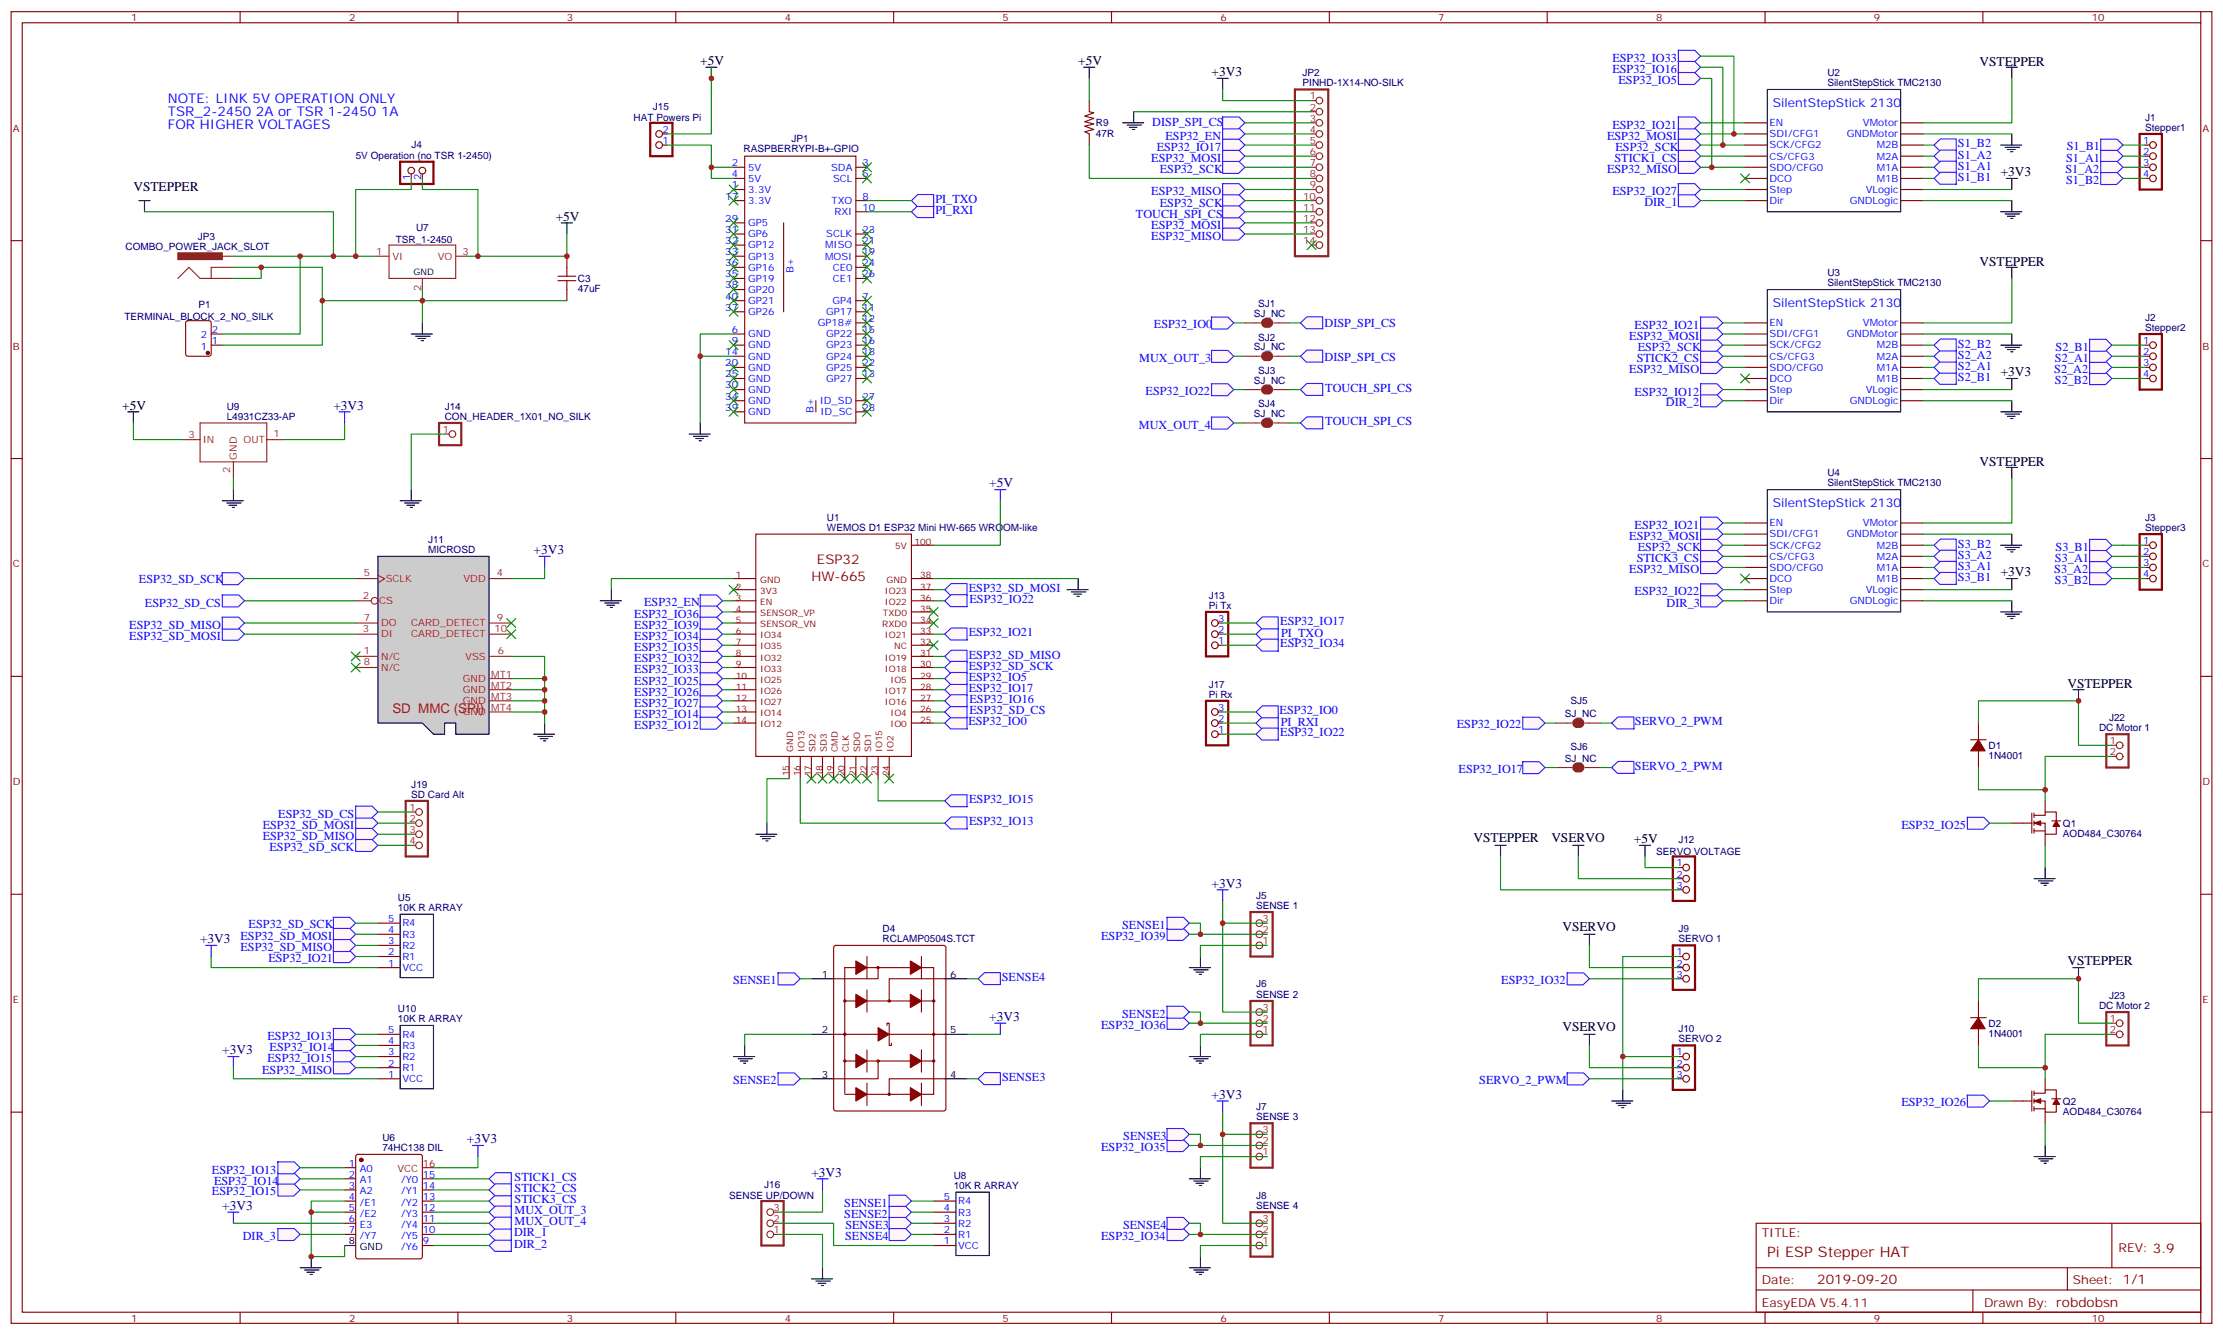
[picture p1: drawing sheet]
<svg xmlns="http://www.w3.org/2000/svg" width="706mm" height="424mm" viewBox="0 0 706 424" stroke-linecap="round" stroke-linejoin="round" font-family="sans-serif">
<defs><g id="words">
<text font-size="4.6" fill="#800" x="560.9" y="398.8">Pi ESP Stepper HAT</text>
<g font-size="4.2">
<text x="222.2" y="20.6">+5V</text>
<text x="342.2" y="20.6">+5V</text>
<text x="628.3" y="21">VSTEPPER</text>
<text x="384.5" y="24.2">+3V3</text>
<text x="635" y="55.9">+3V3</text>
<text x="42.3" y="60.5">VSTEPPER</text>
<text x="176.4" y="70">+5V</text>
<text x="628.3" y="84.5">VSTEPPER</text>
<text x="635" y="119.4">+3V3</text>
<text x="38.8" y="130">+5V</text>
<text x="628.3" y="148">VSTEPPER</text>
<text x="635" y="182.9">+3V3</text>
<text x="656.2" y="218.2">VSTEPPER</text>
<text x="467.7" y="267.1">VSTEPPER</text>
<text x="492.4" y="267.1">VSERVO</text>
<text x="518.6" y="267.6">+5V</text>
<text x="495.9" y="295.4">VSERVO</text>
<text x="656.2" y="306.4">VSTEPPER</text>
<text x="495.9" y="327.1">VSERVO</text>
</g>
<g font-size="4.2" fill="#00f">
<text x="53.3" y="32.6">NOTE: LINK 5V OPERATION ONLY</text>
<text x="53.3" y="36.9">TSR_2-2450 2A or TSR 1-2450 1A</text>
<text x="53.3" y="41.1">FOR HIGHER VOLTAGES</text>
</g>
<g font-size="4.2" fill="#000080">
<text x="105.8" y="130">+3V3</text>
<text x="314" y="154.7">+5V</text>
<text x="169.3" y="175.9">+3V3</text>
<text x="384.5" y="281.7">+3V3</text>
<text x="63.5" y="299.3">+3V3</text>
<text x="314" y="324">+3V3</text>
<text x="70.6" y="334.6">+3V3</text>
<text x="384.5" y="348.7">+3V3</text>
<text x="148.2" y="362.8">+3V3</text>
<text x="257.5" y="373.4">+3V3</text>
<text x="70.6" y="384">+3V3</text>
</g>
<g font-size="4.2" fill="#840000">
<text x="259.3" y="179.1">ESP32</text>
<text x="257.5" y="184.4">HW-665</text>
</g>
<text font-size="4.2" fill="#8d2323" x="124.5" y="226.4">SD MMC (SPI)</text>
<text font-size="4.2" fill="#800" x="576.8" y="407.6">2019-09-20</text>
<g font-size="3.9" fill="#00f">
<text x="511.8" y="19.7">ESP32_IO33</text>
<text x="511.8" y="23.2">ESP32_IO16</text>
<text x="513.7" y="26.8">ESP32_IO5</text>
<text x="562.7" y="34">SilentStepStick 2130</text>
<text x="365.7" y="40.1">DISP_SPI_CS</text>
<text x="511.8" y="40.9">ESP32_IO21</text>
<text x="367.1" y="47.9">ESP32_IO17</text>
<text x="369.9" y="44.4">ESP32_EN</text>
<text x="510" y="44.4">ESP32_MOSI</text>
<text x="512.7" y="47.9">ESP32_SCK</text>
<text x="621.4" y="46.8">S1_B2</text>
<text x="656" y="47.8">S1_B1</text>
<text x="365.4" y="51.4">ESP32_MOSI</text>
<text x="512.4" y="51.4">STICK1_CS</text>
<text x="621.4" y="50.3">S1_A2</text>
<text x="621.4" y="53.9">S1_A1</text>
<text x="655.8" y="51.3">S1_A1</text>
<text x="368.1" y="55">ESP32_SCK</text>
<text x="510" y="55">ESP32_MISO</text>
<text x="621.4" y="57.4">S1_B1</text>
<text x="655.5" y="54.8">S1_A2</text>
<text x="655.7" y="58.3">S1_B2</text>
<text x="296.9" y="64.4">PI_TXO</text>
<text x="365.4" y="62">ESP32_MISO</text>
<text x="368.1" y="65.6">ESP32_SCK</text>
<text x="511.8" y="62">ESP32_IO27</text>
<text x="521.9" y="65.5">DIR_1</text>
<text x="296.9" y="68">PI_RXI</text>
<text x="360.5" y="69.1">TOUCH_SPI_CS</text>
<text x="365.4" y="72.6">ESP32_MOSI</text>
<text x="365.4" y="76.1">ESP32_MISO</text>
<text x="562.7" y="97.5">SilentStepStick 2130</text>
<text x="366.2" y="104.2">ESP32_IO0</text>
<text x="420.4" y="103.8">DISP_SPI_CS</text>
<text x="517.1" y="107.9">ESP32_MOSI</text>
<text x="518.8" y="104.4">ESP32_IO21</text>
<text x="519.8" y="111.4">ESP32_SCK</text>
<text x="621.4" y="113.8">S2_A2</text>
<text x="621.4" y="110.3">S2_B2</text>
<text x="652.4" y="111.3">S2_B1</text>
<text x="361.6" y="114.9">MUX_OUT_3</text>
<text x="420.4" y="114.4">DISP_SPI_CS</text>
<text x="517.1" y="118.5">ESP32_MISO</text>
<text x="519.5" y="114.9">STICK2_CS</text>
<text x="621.4" y="117.4">S2_A1</text>
<text x="652" y="118.3">S2_A2</text>
<text x="652.2" y="114.8">S2_A1</text>
<text x="363.6" y="125.4">ESP32_IO22</text>
<text x="420.6" y="124.3">TOUCH_SPI_CS</text>
<text x="518.8" y="125.5">ESP32_IO12</text>
<text x="621.4" y="120.9">S2_B1</text>
<text x="652.2" y="121.8">S2_B2</text>
<text x="528.7" y="129">DIR_2</text>
<text x="361.5" y="136">MUX_OUT_4</text>
<text x="420.6" y="134.9">TOUCH_SPI_CS</text>
<text x="562.7" y="161">SilentStepStick 2130</text>
<text x="518.8" y="167.9">ESP32_IO21</text>
<text x="517.1" y="171.4">ESP32_MOSI</text>
<text x="621.4" y="173.8">S3_B2</text>
<text x="519.5" y="178.4">STICK3_CS</text>
<text x="519.8" y="174.9">ESP32_SCK</text>
<text x="621.4" y="177.3">S3_A2</text>
<text x="652.2" y="178.3">S3_A1</text>
<text x="652.4" y="174.8">S3_B1</text>
<text x="44.1" y="185">ESP32_SD_SCK</text>
<text x="517.1" y="182">ESP32_MISO</text>
<text x="621.4" y="180.9">S3_A1</text>
<text x="621.4" y="184.4">S3_B1</text>
<text x="652" y="181.8">S3_A2</text>
<text x="652.2" y="185.3">S3_B2</text>
<text x="307.5" y="187.9">ESP32_SD_MOSI</text>
<text x="307.7" y="191.5">ESP32_IO22</text>
<text x="518.8" y="188.9">ESP32_IO22</text>
<text x="46" y="192.6">ESP32_SD_CS</text>
<text x="201.3" y="196.1">ESP32_IO36</text>
<text x="204.5" y="192.4">ESP32_EN</text>
<text x="529" y="192.5">DIR_3</text>
<text x="41" y="203.1">ESP32_SD_MOSI</text>
<text x="41" y="199.6">ESP32_SD_MISO</text>
<text x="201.3" y="203.1">ESP32_IO34</text>
<text x="201.3" y="199.6">ESP32_IO39</text>
<text x="307.5" y="201.9">ESP32_IO21</text>
<text x="406.3" y="198.3">ESP32_IO17</text>
<text x="406.6" y="202.1">PI_TXO</text>
<text x="201.3" y="206.5">ESP32_IO35</text>
<text x="307.5" y="209.1">ESP32_SD_MISO</text>
<text x="406.3" y="205.4">ESP32_IO34</text>
<text x="201.3" y="213.7">ESP32_IO33</text>
<text x="201.3" y="210.2">ESP32_IO32</text>
<text x="307.5" y="216">ESP32_IO5</text>
<text x="307.5" y="212.6">ESP32_SD_SCK</text>
<text x="201.3" y="220.8">ESP32_IO26</text>
<text x="201.3" y="217.3">ESP32_IO25</text>
<text x="307.5" y="219.5">ESP32_IO17</text>
<text x="201.3" y="227.8">ESP32_IO14</text>
<text x="201.3" y="224.3">ESP32_IO27</text>
<text x="307.7" y="226.6">ESP32_SD_CS</text>
<text x="307.7" y="223.1">ESP32_IO16</text>
<text x="406.1" y="226.7">ESP32_IO0</text>
<text x="201.3" y="231.4">ESP32_IO12</text>
<text x="307.4" y="230.2">ESP32_IO0</text>
<text x="406.3" y="233.6">ESP32_IO22</text>
<text x="406.5" y="230.3">PI_RXI</text>
<text x="462.4" y="231.2">ESP32_IO22</text>
<text x="518.9" y="230.2">SERVO_2_PWM</text>
<text x="462.9" y="245.5">ESP32_IO17</text>
<text x="518.9" y="244.4">SERVO_2_PWM</text>
<text x="307.6" y="254.8">ESP32_IO15</text>
<text x="83.4" y="263.1">ESP32_SD_MOSI</text>
<text x="88.3" y="259.6">ESP32_SD_CS</text>
<text x="307.6" y="261.9">ESP32_IO13</text>
<text x="603.5" y="262.9">ESP32_IO25</text>
<text x="83.4" y="266.6">ESP32_SD_MISO</text>
<text x="85.5" y="270.2">ESP32_SD_SCK</text>
<text x="76.3" y="298.4">ESP32_SD_MOSI</text>
<text x="78.9" y="294.5">ESP32_SD_SCK</text>
<text x="349.5" y="298.4">ESP32_IO39</text>
<text x="356.2" y="294.7">SENSE1</text>
<text x="76.3" y="301.9">ESP32_SD_MISO</text>
<text x="85.2" y="305.2">ESP32_IO21</text>
<text x="318" y="311.3">SENSE4</text>
<text x="232.7" y="312.4">SENSE1</text>
<text x="476.5" y="312.3">ESP32_IO32</text>
<text x="356.2" y="323">SENSE2</text>
<text x="349.5" y="326.6">ESP32_IO36</text>
<text x="84.9" y="330.1">ESP32_IO13</text>
<text x="85.6" y="333.7">ESP32_IO14</text>
<text x="83.2" y="340.7">ESP32_MISO</text>
<text x="84.9" y="337">ESP32_IO15</text>
<text x="232.7" y="344.1">SENSE2</text>
<text x="318" y="343.1">SENSE3</text>
<text x="469.5" y="344.1">SERVO_2_PWM</text>
<text x="603.5" y="351.1">ESP32_IO26</text>
<text x="349.5" y="365.4">ESP32_IO35</text>
<text x="356.5" y="361.8">SENSE3</text>
<text x="67.3" y="372.5">ESP32_IO13</text>
<text x="67.9" y="376">ESP32_IO14</text>
<text x="163.3" y="374.8">STICK1_CS</text>
<text x="67.3" y="379.4">ESP32_IO15</text>
<text x="163.3" y="381.8">STICK3_CS</text>
<text x="163.3" y="378.3">STICK2_CS</text>
<text x="268" y="382.9">SENSE1</text>
<text x="163.3" y="385.4">MUX_OUT_3</text>
<text x="163.3" y="388.9">MUX_OUT_4</text>
<text x="268" y="386.5">SENSE2</text>
<text x="77.1" y="393.6">DIR_3</text>
<text x="163.2" y="395.9">DIR_2</text>
<text x="163.2" y="392.4">DIR_1</text>
<text x="268.2" y="393.6">SENSE4</text>
<text x="268.3" y="390">SENSE3</text>
<text x="349.5" y="393.6">ESP32_IO34</text>
<text x="356.4" y="390">SENSE4</text>
</g>
<g font-size="3.9" fill="#800">
<text x="559.2" y="392.5">TITLE:</text>
<text x="672.4" y="397.4">REV: 3.9</text>
<text x="559.2" y="407.6">Date:</text>
<text x="657.9" y="407.6">Sheet: 1/1</text>
<text x="559.2" y="414.7">EasyEDA V5.4.11</text>
<text x="629.7" y="414.7">Drawn By: robdobsn</text>
</g>
<g font-size="3.2" fill="#800">
<text x="41.6" y="6.7">1</text>
<text x="110.8" y="6.7">2</text>
<text x="179.9" y="6.7">3</text>
<text x="249.1" y="6.7">4</text>
<text x="318.2" y="6.7">5</text>
<text x="387.3" y="6.7">6</text>
<text x="456.5" y="6.7">7</text>
<text x="525.6" y="6.7">8</text>
<text x="594.8" y="6.7">9</text>
<text x="663.9" y="6.7">10</text>
<text x="4.1" y="41.8">A</text>
<text x="699" y="41.8">A</text>
<text x="4.1" y="110.9">B</text>
<text x="699" y="110.9">B</text>
<text x="4.1" y="180.1">C</text>
<text x="699" y="180.1">C</text>
<text x="4.1" y="249.2">D</text>
<text x="699" y="249.2">D</text>
<text x="4.1" y="318.4">E</text>
<text x="699" y="318.4">E</text>
<text x="41.6" y="419.5">1</text>
<text x="110.8" y="419.5">2</text>
<text x="179.9" y="419.5">3</text>
<text x="249.1" y="419.5">4</text>
<text x="318.2" y="419.5">5</text>
<text x="387.3" y="419.5">6</text>
<text x="456.5" y="419.5">7</text>
<text x="525.6" y="419.5">8</text>
<text x="594.8" y="419.5">9</text>
<text x="663.9" y="419.5">10</text>
</g>
<g font-size="3.2" fill="#000080">
<text x="413.4" y="27.3">PINHD-1X14-NO-SILK</text>
<text x="413.4" y="24.2">JP2</text>
<text x="580" y="27.3">SilentStepStick TMC2130</text>
<text x="580" y="24.2">U2</text>
<text x="207.3" y="34.8">J15</text>
<text x="201.1" y="38.3">HAT Powers Pi</text>
<text x="347.8" y="40.1">R9</text>
<text x="680.9" y="41.5">Stepper1</text>
<text x="680.9" y="38.3">J1</text>
<text x="130.6" y="47.1">J4</text>
<text x="251.2" y="45.2">JP1</text>
<text x="347.8" y="43.3">47R</text>
<text x="112.9" y="50.4">5V Operation (no TSR 1-2450)</text>
<text x="236" y="48.4">RASPBERRYPI-B+-GPIO</text>
<text x="62.8" y="76">JP3</text>
<text x="125.6" y="77.1">TSR_1-2450</text>
<text x="132" y="73.4">U7</text>
<text x="39.9" y="79.3">COMBO_POWER_JACK_SLOT</text>
<text x="183.4" y="89.4">C3</text>
<text x="580" y="87.7">U3</text>
<text x="183.4" y="92.6">47uF</text>
<text x="580" y="90.8">SilentStepStick TMC2130</text>
<text x="39.5" y="101.6">TERMINAL_BLOCK_2_NO_SILK</text>
<text x="63" y="97.8">P1</text>
<text x="397.9" y="100.6">SJ_NC</text>
<text x="399.3" y="97.5">SJ1</text>
<text x="680.9" y="101.8">J2</text>
<text x="680.9" y="105">Stepper2</text>
<text x="397.9" y="111.2">SJ_NC</text>
<text x="399.3" y="108.1">SJ2</text>
<text x="399.3" y="118.7">SJ3</text>
<text x="397.9" y="121.7">SJ_NC</text>
<text x="72" y="130.2">U9</text>
<text x="141.1" y="130">J14</text>
<text x="399.3" y="129.2">SJ4</text>
<text x="71.9" y="133.2">L4931CZ33-AP</text>
<text x="141.1" y="133.2">CON_HEADER_1X01_NO_SILK</text>
<text x="397.9" y="132.3">SJ_NC</text>
<text x="580" y="154.3">SilentStepStick TMC2130</text>
<text x="580" y="151.2">U4</text>
<text x="262.5" y="165.3">U1</text>
<text x="680.9" y="165.3">J3</text>
<text x="135.8" y="172.3">J11</text>
<text x="262.5" y="168.5">WEMOS D1 ESP32 Mini HW-665 WROOM-like</text>
<text x="680.9" y="168.5">Stepper3</text>
<text x="135.8" y="175.5">MICROSD</text>
<text x="383.6" y="190">J13</text>
<text x="383.6" y="193.1">Pi Tx</text>
<text x="383.6" y="221.4">Pi Rx</text>
<text x="383.6" y="218.2">J17</text>
<text x="496.7" y="227.6">SJ_NC</text>
<text x="498.5" y="223.3">SJ5</text>
<text x="666.2" y="232">DC Motor 1</text>
<text x="669.4" y="228.8">J22</text>
<text x="498.5" y="238.1">SJ6</text>
<text x="631.1" y="237.7">D1</text>
<text x="496.7" y="241.7">SJ_NC</text>
<text x="631.1" y="240.9">1N4001</text>
<text x="130.6" y="249.9">J19</text>
<text x="130.5" y="253.1">SD Card Alt</text>
<text x="654.8" y="262.4">Q1</text>
<text x="532.7" y="267.6">J12</text>
<text x="654.8" y="265.6">AOD484_C30764</text>
<text x="525.6" y="271.3">SERVO VOLTAGE</text>
<text x="126.3" y="285.9">U5</text>
<text x="398.7" y="285.2">J5</text>
<text x="126.3" y="289.1">10K R ARRAY</text>
<text x="398.7" y="288.4">SENSE 1</text>
<text x="280.1" y="299">RCLAMP0504S.TCT</text>
<text x="280.1" y="295.8">D4</text>
<text x="532.7" y="299">SERVO 1</text>
<text x="532.7" y="295.8">J9</text>
<text x="398.7" y="316.6">SENSE 2</text>
<text x="398.7" y="313.4">J6</text>
<text x="669.4" y="317">J23</text>
<text x="126.3" y="321.2">U10</text>
<text x="666.2" y="320.1">DC Motor 2</text>
<text x="126.3" y="324.4">10K R ARRAY</text>
<text x="532.7" y="327.6">J10</text>
<text x="631.1" y="329.1">1N4001</text>
<text x="631.1" y="325.9">D2</text>
<text x="532.7" y="330.7">SERVO 2</text>
<text x="398.7" y="352.2">J7</text>
<text x="654.8" y="353.7">AOD484_C30764</text>
<text x="654.8" y="350.6">Q2</text>
<text x="398.7" y="355.4">SENSE 3</text>
<text x="121.4" y="362.1">U6</text>
<text x="121.4" y="365.3">74HC138 DIL</text>
<text x="242.5" y="376.9">J16</text>
<text x="302.7" y="377.3">10K R ARRAY</text>
<text x="302.7" y="374.1">U8</text>
<text x="231.4" y="380.5">SENSE UP/DOWN</text>
<text x="398.7" y="383.6">SENSE 4</text>
<text x="398.7" y="380.4">J8</text>
</g>
<g font-size="3.2" fill="#8d2323">
<text x="415.7" y="31.6">1</text>
<text x="415.7" y="35.1">2</text>
<text x="415.7" y="38.6">3</text>
<text x="415.7" y="42.2">4</text>
<text x="415.7" y="45.7">5</text>
<text x="415.7" y="49.2">6</text>
<text x="415.7" y="52.7">7</text>
<text x="415.7" y="56.3">8</text>
<text x="415.7" y="59.8">9</text>
<text x="413.7" y="63.3">10</text>
<text x="413.7" y="66.9">11</text>
<text x="413.7" y="70.4">12</text>
<text x="413.7" y="73.9">13</text>
<text x="413.7" y="77.4">14</text>
<text x="119.3" y="81">1</text>
<text x="124.5" y="82.4">VI</text>
<text x="138.9" y="82.4">VO</text>
<text x="146.8" y="81">3</text>
<text x="133.7" y="92.5" transform="rotate(-90 133.7 92.5)">2</text>
<text x="140.5" y="137.4">1</text>
<text x="59.9" y="138.9">3</text>
<text x="64.3" y="140.6">IN</text>
<text x="77.3" y="140.6">OUT</text>
<text x="86.9" y="138.6">1</text>
<text x="75.1" y="145.9" transform="rotate(-90 75.1 145.9)">GND</text>
<text x="73" y="150.2" transform="rotate(-90 73 150.2)">2</text>
<text x="115.5" y="182.9">5</text>
<text x="122.4" y="184.7">SCLK</text>
<text x="147.1" y="184.7">VDD</text>
<text x="157.7" y="182.9">4</text>
<text x="115.1" y="190">2</text>
<text x="120.3" y="191.7">CS</text>
<text x="115.5" y="197">7</text>
<text x="157.7" y="197">9</text>
<text x="115.1" y="200.6">3</text>
<text x="121" y="202.3">DI</text>
<text x="121" y="198.8">DO</text>
<text x="130.5" y="198.8">CARD_DETECT</text>
<text x="130.5" y="202.3">CARD_DETECT</text>
<text x="157" y="200.6">10</text>
<text x="115.5" y="207.6">1</text>
<text x="121" y="209.4">N/C</text>
<text x="147.7" y="209.4">VSS</text>
<text x="158" y="207.6">6</text>
<text x="115.5" y="211.1">8</text>
<text x="121" y="212.9">N/C</text>
<text x="155.9" y="215">MT1</text>
<text x="146.9" y="216.4">GND</text>
<text x="146.9" y="220">GND</text>
<text x="155.9" y="218.5">MT2</text>
<text x="146.9" y="223.5">GND</text>
<text x="146.9" y="227">GND</text>
<text x="155.9" y="222.1">MT3</text>
<text x="155.9" y="225.6">MT4</text>
<text x="669.7" y="236.2">1</text>
<text x="669.7" y="239.7">2</text>
<text x="129.9" y="257.4">1</text>
<text x="129.9" y="260.9">2</text>
<text x="129.9" y="264.4">3</text>
<text x="129.9" y="267.9">4</text>
<text x="400.8" y="292.6">3</text>
<text x="400.8" y="299.7">1</text>
<text x="400.8" y="296.2">2</text>
<text x="400.8" y="320.9">3</text>
<text x="400.8" y="327.9">1</text>
<text x="400.8" y="324.4">2</text>
<text x="669.7" y="324.4">1</text>
<text x="669.7" y="327.9">2</text>
<text x="400.8" y="359.7">3</text>
<text x="400.8" y="363.2">2</text>
<text x="400.8" y="366.7">1</text>
<text x="245.5" y="387.9">2</text>
<text x="245.5" y="384.4">3</text>
<text x="400.8" y="387.9">3</text>
<text x="245.5" y="391.4">1</text>
<text x="400.8" y="394.9">1</text>
<text x="400.8" y="391.4">2</text>
</g>
<g font-size="3.2" fill="#00f">
<text x="561.6" y="40">EN</text>
<text x="591.3" y="40">VMotor</text>
<text x="210.3" y="45.7">1</text>
<text x="210.3" y="42.2">2</text>
<text x="561.6" y="47.1">SCK/CFG2</text>
<text x="561.6" y="43.6">SDI/CFG1</text>
<text x="586.1" y="43.6">GNDMotor</text>
<text x="595.7" y="47.1">M2B</text>
<text x="680.3" y="45.7">1</text>
<text x="232.2" y="52.7">2</text>
<text x="273.8" y="52.7">3</text>
<text x="561.6" y="50.6">CS/CFG3</text>
<text x="595.7" y="50.6">M2A</text>
<text x="680.3" y="49.2">2</text>
<text x="680.3" y="52.7">3</text>
<text x="130.2" y="57.2" transform="rotate(-90 130.2 57.2)">1</text>
<text x="133.7" y="57.2" transform="rotate(-90 133.7 57.2)">2</text>
<text x="232.2" y="59.8">1</text>
<text x="232.2" y="56.3">4</text>
<text x="237.4" y="57.7">5V</text>
<text x="237.4" y="54.2">5V</text>
<text x="263.8" y="54.2">SDA</text>
<text x="264.4" y="57.7">SCL</text>
<text x="273.8" y="56.3">5</text>
<text x="561.6" y="57.7">DCO</text>
<text x="561.6" y="54.2">SDO/CFG0</text>
<text x="595.7" y="57.7">M1B</text>
<text x="595.7" y="54.2">M1A</text>
<text x="680.3" y="56.3">4</text>
<text x="230.2" y="63.3">17</text>
<text x="237.4" y="61.2">3.3V</text>
<text x="237.4" y="64.7">3.3V</text>
<text x="264" y="64.7">TXO</text>
<text x="273.8" y="63.3">8</text>
<text x="561.6" y="64.7">Dir</text>
<text x="561.6" y="61.2">Step</text>
<text x="587.1" y="64.7">GNDLogic</text>
<text x="592.2" y="61.2">VLogic</text>
<text x="230.2" y="70.4">29</text>
<text x="237.4" y="71.8">GP5</text>
<text x="264.9" y="68.3">RXI</text>
<text x="273.8" y="66.9">10</text>
<text x="230.2" y="73.9">31</text>
<text x="230.2" y="77.4">32</text>
<text x="237.4" y="75.3">GP6</text>
<text x="262.2" y="75.3">SCLK</text>
<text x="273.8" y="77.4">21</text>
<text x="273.8" y="73.9">23</text>
<text x="230.2" y="81">33</text>
<text x="237.4" y="78.8">GP12</text>
<text x="237.4" y="82.4">GP13</text>
<text x="261.9" y="82.4">MOSI</text>
<text x="261.9" y="78.8">MISO</text>
<text x="273.8" y="81">19</text>
<text x="230.2" y="88">35</text>
<text x="230.2" y="84.5">36</text>
<text x="237.4" y="89.4">GP19</text>
<text x="237.4" y="85.9">GP16</text>
<text x="251.9" y="86.6" transform="rotate(-90 251.9 86.6)">B+</text>
<text x="264.3" y="89.4">CE1</text>
<text x="264.3" y="85.9">CE0</text>
<text x="273.8" y="88">26</text>
<text x="273.8" y="84.5">24</text>
<text x="230.2" y="91.5">38</text>
<text x="230.2" y="95.1">40</text>
<text x="237.4" y="93">GP20</text>
<text x="273.8" y="95.1">7</text>
<text x="230.2" y="98.6">37</text>
<text x="237.4" y="100">GP26</text>
<text x="237.4" y="96.5">GP21</text>
<text x="262.2" y="100">GP17</text>
<text x="264.2" y="96.5">GP4</text>
<text x="273.8" y="98.6">11</text>
<text x="63.7" y="107.4">2</text>
<text x="67.2" y="105.7">2</text>
<text x="232.2" y="105.7">6</text>
<text x="237.4" y="107.1">GND</text>
<text x="259.6" y="103.5">GP18#</text>
<text x="262.2" y="107.1">GP22</text>
<text x="273.8" y="105.7">15</text>
<text x="273.8" y="102.1">12</text>
<text x="561.6" y="107.1">SDI/CFG1</text>
<text x="561.6" y="103.5">EN</text>
<text x="586.1" y="107.1">GNDMotor</text>
<text x="591.3" y="103.5">VMotor</text>
<text x="63.7" y="110.9">1</text>
<text x="67.2" y="109.2">1</text>
<text x="230.2" y="112.7">14</text>
<text x="232.2" y="109.2">9</text>
<text x="237.4" y="110.6">GND</text>
<text x="262.2" y="110.6">GP23</text>
<text x="273.8" y="112.7">18</text>
<text x="273.8" y="109.2">16</text>
<text x="561.6" y="110.6">SCK/CFG2</text>
<text x="595.7" y="110.6">M2B</text>
<text x="680.3" y="109.2">1</text>
<text x="680.3" y="112.7">2</text>
<text x="230.2" y="119.8">25</text>
<text x="230.2" y="116.2">20</text>
<text x="237.4" y="117.7">GND</text>
<text x="237.4" y="114.1">GND</text>
<text x="262.2" y="117.7">GP25</text>
<text x="262.2" y="114.1">GP24</text>
<text x="273.8" y="119.8">13</text>
<text x="273.8" y="116.2">22</text>
<text x="561.6" y="117.7">SDO/CFG0</text>
<text x="561.6" y="114.1">CS/CFG3</text>
<text x="595.7" y="117.7">M1A</text>
<text x="595.7" y="114.1">M2A</text>
<text x="680.3" y="116.2">3</text>
<text x="680.3" y="119.8">4</text>
<text x="230.2" y="123.3">30</text>
<text x="237.4" y="121.2">GND</text>
<text x="237.4" y="124.7">GND</text>
<text x="262.2" y="121.2">GP27</text>
<text x="561.6" y="124.7">Step</text>
<text x="561.6" y="121.2">DCO</text>
<text x="592.2" y="124.7">VLogic</text>
<text x="595.7" y="121.2">M1B</text>
<text x="230.2" y="126.8">34</text>
<text x="230.2" y="130.4">39</text>
<text x="237.4" y="128.2">GND</text>
<text x="237.4" y="131.8">GND</text>
<text x="258.2" y="131.1" transform="rotate(-90 258.2 131.1)">B+</text>
<text x="260.2" y="128.2">ID_SD</text>
<text x="260.4" y="131.8">ID_SC</text>
<text x="273.8" y="126.8">27</text>
<text x="273.8" y="130.4">28</text>
<text x="561.6" y="128.2">Dir</text>
<text x="587.1" y="128.2">GNDLogic</text>
<text x="561.6" y="167">EN</text>
<text x="591.3" y="167">VMotor</text>
<text x="561.6" y="170.6">SDI/CFG1</text>
<text x="586.1" y="170.6">GNDMotor</text>
<text x="680.3" y="172.7">1</text>
<text x="561.6" y="177.6">CS/CFG3</text>
<text x="561.6" y="174.1">SCK/CFG2</text>
<text x="595.7" y="174.1">M2B</text>
<text x="595.7" y="177.6">M2A</text>
<text x="680.3" y="176.2">2</text>
<text x="680.3" y="179.7">3</text>
<text x="561.6" y="184.7">DCO</text>
<text x="561.6" y="181.2">SDO/CFG0</text>
<text x="595.7" y="184.7">M1B</text>
<text x="595.7" y="181.2">M1A</text>
<text x="680.3" y="183.3">4</text>
<text x="561.6" y="191.7">Dir</text>
<text x="561.6" y="188.2">Step</text>
<text x="587.1" y="191.7">GNDLogic</text>
<text x="592.2" y="188.2">VLogic</text>
<text x="386.6" y="197.4">3</text>
<text x="386.6" y="200.9">2</text>
<text x="386.6" y="204.4">1</text>
<text x="386.6" y="225.6">3</text>
<text x="386.6" y="232.7">1</text>
<text x="386.6" y="229.1">2</text>
<text x="532.1" y="275">1</text>
<text x="532.1" y="278.5">2</text>
<text x="532.1" y="282">3</text>
<text x="123.2" y="292.6">5</text>
<text x="123.2" y="299.7">3</text>
<text x="123.2" y="296.2">4</text>
<text x="127.7" y="297.6">R3</text>
<text x="127.7" y="294">R4</text>
<text x="123.2" y="303.2">2</text>
<text x="127.7" y="304.6">R1</text>
<text x="127.7" y="301.1">R2</text>
<text x="532.1" y="303.2">1</text>
<text x="123.2" y="306.7">1</text>
<text x="127.7" y="308.2">VCC</text>
<text x="532.1" y="306.7">2</text>
<text x="532.1" y="310.3">3</text>
<text x="123.2" y="327.9">5</text>
<text x="127.7" y="329.3">R4</text>
<text x="123.2" y="335">3</text>
<text x="123.2" y="331.4">4</text>
<text x="127.7" y="332.8">R3</text>
<text x="532.1" y="335">1</text>
<text x="123.2" y="338.5">2</text>
<text x="127.7" y="339.9">R1</text>
<text x="127.7" y="336.4">R2</text>
<text x="532.1" y="338.5">2</text>
<text x="123.2" y="342">1</text>
<text x="127.7" y="343.4">VCC</text>
<text x="532.1" y="342">3</text>
<text x="110.7" y="370.2">1</text>
<text x="110.7" y="373.8">2</text>
<text x="110.7" y="377.3">3</text>
<text x="114.2" y="372">A0</text>
<text x="114.2" y="375.5">A1</text>
<text x="127.3" y="375.5">/Y0</text>
<text x="134.2" y="377.3">14</text>
<text x="134.2" y="373.8">15</text>
<text x="110.7" y="380.8">4</text>
<text x="114.2" y="379.1">A2</text>
<text x="114.2" y="382.6">/E1</text>
<text x="127.3" y="382.6">/Y2</text>
<text x="127.3" y="379.1">/Y1</text>
<text x="134.2" y="380.8">13</text>
<text x="299.6" y="380.8">5</text>
<text x="304.1" y="382.2">R4</text>
<text x="110.7" y="384.4">5</text>
<text x="110.7" y="387.9">6</text>
<text x="114.2" y="386.1">/E2</text>
<text x="114.2" y="389.6">E3</text>
<text x="127.3" y="389.6">/Y4</text>
<text x="127.3" y="386.1">/Y3</text>
<text x="134.2" y="387.9">11</text>
<text x="134.2" y="384.4">12</text>
<text x="299.6" y="387.9">3</text>
<text x="299.6" y="384.4">4</text>
<text x="304.1" y="389.3">R2</text>
<text x="304.1" y="385.8">R3</text>
<text x="110.7" y="391.4">7</text>
<text x="114.2" y="393.2">/Y7</text>
<text x="127.3" y="393.2">/Y5</text>
<text x="134.2" y="394.9">9</text>
<text x="134.2" y="391.4">10</text>
<text x="299.6" y="394.9">1</text>
<text x="299.6" y="391.4">2</text>
<text x="304.1" y="392.8">R1</text>
<text x="127.3" y="396.7">/Y6</text>
<text x="304.1" y="396.3">VCC</text>
</g>
<g font-size="3.2">
<text x="260.8" y="310.3">1</text>
<text x="301.6" y="310.3">6</text>
<text x="260.8" y="327.9">2</text>
<text x="301.6" y="327.9">5</text>
<text x="260.8" y="342">3</text>
<text x="301.6" y="342">4</text>
<text x="110.7" y="394.9">8</text>
<text x="114.2" y="396.7">GND</text>
</g>
<g font-size="3.2" fill="#f00">
<text x="134.2" y="370.2">16</text>
<text x="126.1" y="372">VCC</text>
</g>
<text font-size="2.8" x="131.2" y="87.3">GND</text>
<g font-size="2.8" fill="#840000">
<text x="290.3" y="173">100</text>
<text x="284.1" y="174.4">5V</text>
<text x="233.5" y="183.6">1</text>
<text x="241.3" y="184.9">GND</text>
<text x="281.4" y="184.9">GND</text>
<text x="292" y="183.6">38</text>
<text x="233.5" y="187.1">2</text>
<text x="233.5" y="190.6">3</text>
<text x="241.3" y="188.5">3V3</text>
<text x="241.3" y="192">EN</text>
<text x="280.9" y="192">IO22</text>
<text x="280.9" y="188.5">IO23</text>
<text x="292" y="190.6">36</text>
<text x="292" y="187.1">37</text>
<text x="233.5" y="194.2">4</text>
<text x="233.5" y="197.7">5</text>
<text x="241.3" y="195.5">SENSOR_VP</text>
<text x="280.2" y="195.5">TXD0</text>
<text x="292" y="197.7">34</text>
<text x="292" y="194.2">35</text>
<text x="233.5" y="201.2">6</text>
<text x="241.3" y="199.1">SENSOR_VN</text>
<text x="241.3" y="202.6">IO34</text>
<text x="280" y="199.1">RXD0</text>
<text x="280.9" y="202.6">IO21</text>
<text x="292" y="201.2">33</text>
<text x="233.5" y="204.8">7</text>
<text x="233.5" y="208.3">8</text>
<text x="241.3" y="206.1">IO35</text>
<text x="241.3" y="209.6">IO32</text>
<text x="280.9" y="209.6">IO19</text>
<text x="283.8" y="206.1">NC</text>
<text x="292" y="208.3">31</text>
<text x="292" y="204.8">32</text>
<text x="233.5" y="211.8">9</text>
<text x="233.5" y="215.3">10</text>
<text x="241.3" y="213.2">IO33</text>
<text x="280.9" y="213.2">IO18</text>
<text x="292" y="211.8">30</text>
<text x="292" y="215.3">29</text>
<text x="233.5" y="218.9">11</text>
<text x="241.3" y="216.7">IO25</text>
<text x="241.3" y="220.2">IO26</text>
<text x="280.9" y="220.2">IO17</text>
<text x="282.7" y="216.7">IO5</text>
<text x="292" y="218.9">28</text>
<text x="233.5" y="222.4">12</text>
<text x="233.5" y="225.9">13</text>
<text x="241.3" y="223.7">IO27</text>
<text x="241.3" y="227.3">IO14</text>
<text x="280.9" y="223.7">IO16</text>
<text x="282.7" y="227.3">IO4</text>
<text x="292" y="225.9">26</text>
<text x="292" y="222.4">27</text>
<text x="233.5" y="229.4">14</text>
<text x="241.3" y="230.8">IO12</text>
<text x="282.7" y="230.8">IO0</text>
<text x="292" y="229.4">25</text>
<text x="251.8" y="238.7" transform="rotate(-90 251.8 238.7)">GND</text>
<text x="255.3" y="238.7" transform="rotate(-90 255.3 238.7)">IO13</text>
<text x="258.9" y="238.7" transform="rotate(-90 258.9 238.7)">SD2</text>
<text x="262.4" y="238.7" transform="rotate(-90 262.4 238.7)">SD3</text>
<text x="265.9" y="238.7" transform="rotate(-90 265.9 238.7)">CMD</text>
<text x="269.4" y="238.7" transform="rotate(-90 269.4 238.7)">CLK</text>
<text x="273" y="238.7" transform="rotate(-90 273 238.7)">SDO</text>
<text x="276.5" y="238.7" transform="rotate(-90 276.5 238.7)">SD1</text>
<text x="280" y="238.7" transform="rotate(-90 280 238.7)">IO15</text>
<text x="283.5" y="238.7" transform="rotate(-90 283.5 238.7)">IO2</text>
<text x="250.4" y="246.4" transform="rotate(-90 250.4 246.4)">15</text>
<text x="254" y="246.4" transform="rotate(-90 254 246.4)">16</text>
<text x="257.5" y="246.4" transform="rotate(-90 257.5 246.4)">17</text>
<text x="261" y="246.4" transform="rotate(-90 261 246.4)">18</text>
<text x="264.5" y="246.4" transform="rotate(-90 264.5 246.4)">19</text>
<text x="268.1" y="246.4" transform="rotate(-90 268.1 246.4)">20</text>
<text x="271.6" y="246.4" transform="rotate(-90 271.6 246.4)">21</text>
<text x="275.1" y="246.4" transform="rotate(-90 275.1 246.4)">22</text>
<text x="278.7" y="246.4" transform="rotate(-90 278.7 246.4)">23</text>
<text x="282.2" y="246.4" transform="rotate(-90 282.2 246.4)">24</text>
</g>
</g></defs>
<g fill="none" stroke="#870000" stroke-width=".35">
<path d="M232.8 53.1h3.6M232.8 56.6h3.6M236.4 49.6h35.2v84.6h-35.2zM271.6 53.1h3.6M271.6 56.6h3.6M680.9 49.6h1.4M680.9 53.1h1.4M680.9 56.6h1.4M680.9 46h1.4M232.8 60.1h3.6M232.8 63.7h3.6M232.8 77.8h3.6"/>
<path d="M232.8 74.3h3.6M232.8 70.7h3.6M248.7 70.7v28.3M271.6 63.7h3.6M271.6 77.8h3.6M271.6 74.3h3.6M271.6 67.2h3.6M177.1 89.1h5.6M177.1 87.7h5.6M179.9 81.3v6.4M179.9 89.1v6.3M232.8 95.4h3.6"/>
<path d="M232.8 99h3.6M232.8 81.3h3.6M232.8 88.4h3.6M232.8 84.8h3.6M232.8 91.9h3.6M271.6 95.4h3.6M271.6 99h3.6M271.6 81.3h3.6M271.6 88.4h3.6M271.6 84.8h3.6M232.8 109.5h3.6M232.8 106h3.6"/>
<path d="M232.8 116.6h3.6M232.8 113.1h3.6M271.6 109.5h3.6M271.6 106h3.6M271.6 116.6h3.6M271.6 113.1h3.6M271.6 102.5h3.6M680.9 109.5h1.4M680.9 116.6h1.4M680.9 113.1h1.4M232.8 120.1h3.6M232.8 123.6h3.6"/>
<path d="M232.8 127.2h3.6M232.8 130.7h3.6M258.9 127.2v3.5M271.6 120.1h3.6M271.6 127.2h3.6M271.6 130.7h3.6M680.9 120.1h1.4M532.7 303.6h1.4M532.7 307.1h1.4M532.7 310.6h1.4M532.7 335.3h1.4M532.7 338.8h1.4"/>
<path d="M532.7 342.4h1.4"/>
<circle cx="683.3" cy="53.1" r="1.06"/>
<circle cx="683.3" cy="56.6" r="1.06"/>
<circle cx="683.3" cy="49.6" r="1.06"/>
<circle cx="683.3" cy="46" r="1.06"/>
<circle cx="683.3" cy="113.1" r="1.06"/>
<circle cx="683.3" cy="116.6" r="1.06"/>
<circle cx="683.3" cy="109.5" r="1.06"/>
<circle cx="683.3" cy="120.1" r="1.06"/>
<circle cx="535.2" cy="303.6" r="1.06"/>
<circle cx="535.2" cy="307.1" r="1.06"/>
<circle cx="535.2" cy="310.6" r="1.06"/>
<circle cx="535.2" cy="338.8" r="1.06"/>
<circle cx="535.2" cy="335.3" r="1.06"/>
<circle cx="535.2" cy="342.4" r="1.06"/>
</g>
<path d="M679.1 42.5h7.1v17.6h-7.1zM679.1 106h7.1v17.6h-7.1zM530.9 300h7.1v14.1h-7.1zM530.9 331.8h7.1v14.1h-7.1z" fill="none" stroke="#870000" stroke-width=".71"/>
<path d="M668.5 321.2h7.1v10.6h-7.1z" fill="none" stroke="#8c2424" stroke-width=".71"/>
<g fill="none" stroke="#8c2424" stroke-width=".35">
<path d="M123.5 77.8h21.1v10.6h-21.1zM119.9 81.3h3.6M134.1 88.4v3.5M144.6 81.3h3.6M670.3 324.7h1.4M670.3 328.3h1.4"/>
<circle cx="672.7" cy="324.7" r="1.06"/>
<circle cx="672.7" cy="328.3" r="1.06"/>
</g>
<path d="M119.9 176.6h35.3v56.4h-10.6v-3.5h-3.5v3.5h-3.5l-3.5-3.5h-14.2z" fill="#ccc" stroke="#000" stroke-width=".35"/>
<g fill="none" stroke="#8c2424" stroke-width=".35">
<path d="M416.3 31.9h1.4M416.3 35.5h1.4M416.3 39h1.4M416.3 42.5h1.4M416.3 46h1.4M416.3 49.6h1.4M416.3 53.1h1.4M416.3 56.6h1.4M416.3 60.1h1.4M416.3 63.7h1.4M416.3 67.2h1.4M416.3 70.7h1.4"/>
<path d="M416.3 74.3h1.4M416.3 77.8h1.4M56.4 88.4l3.6-3.6 3.5 3.6h10.6M70.6 81.3h3.5M74.1 84.8h-7.1v3.6M395.1 102.5h4.9M395.1 113.1h4.9M404.3 102.5h4.9M404.3 113.1h4.9M58.2 139.5h5.3M63.5 134.2h21.2v12.4h-21.2zM84.7 139.5h5.3"/>
<path d="M141.1 137.8h1.4M395.1 134.2h4.9M395.1 123.6h4.9M404.3 134.2h4.9M404.3 123.6h4.9M74.1 146.6v5.3M112.9 190.7h4.9M112.9 183.6h7M112.9 197.7h7M119.9 182.6l2.2 1.1-2.1 1.3M155.2 183.6h7.1M155.2 197.7h7.1"/>
<path d="M112.9 201.3h7M112.9 208.3h7M112.9 211.8h7M155.2 201.3h7.1M155.2 208.3h7.1M155.2 215.4h7.1M155.2 218.9h7.1M155.2 222.4h7.1M155.2 226h7.1M493.9 229.5h4.9M503.1 229.5h4.9M670.3 236.5h1.4"/>
<path d="M130.5 257.7h1.4M493.9 243.6h4.9M503.1 243.6h4.9M670.3 240.1h1.4M130.5 261.2h1.4M130.5 264.8h1.4M130.5 268.3h1.4M400.8 296.5h1.4M400.8 293h1.4M400.8 300h1.4M400.8 328.3h1.4M400.8 324.7h1.4"/>
<path d="M400.8 321.2h1.4M400.8 367.1h1.4M400.8 363.5h1.4M400.8 360h1.4M245.5 391.8h1.4M245.5 388.2h1.4M245.5 384.7h1.4M400.8 395.3h1.4M400.8 391.8h1.4M400.8 388.2h1.4"/>
<circle cx="418.7" cy="31.9" r="1.06"/>
<circle cx="418.7" cy="39" r="1.06"/>
<circle cx="418.7" cy="35.5" r="1.06"/>
<circle cx="418.7" cy="53.1" r="1.06"/>
<circle cx="418.7" cy="49.6" r="1.06"/>
<circle cx="418.7" cy="56.6" r="1.06"/>
<circle cx="418.7" cy="46" r="1.06"/>
<circle cx="418.7" cy="42.5" r="1.06"/>
<circle cx="418.7" cy="60.1" r="1.06"/>
<circle cx="418.7" cy="63.7" r="1.06"/>
<circle cx="418.7" cy="67.2" r="1.06"/>
<circle cx="418.7" cy="74.3" r="1.06"/>
<circle cx="418.7" cy="77.8" r="1.06"/>
<circle cx="418.7" cy="70.7" r="1.06"/>
<circle cx="143.6" cy="137.8" r="1.06"/>
<circle cx="118.9" cy="190.7" r="1.06"/>
<circle cx="672.7" cy="236.5" r="1.06"/>
<circle cx="133" cy="257.7" r="1.06"/>
<circle cx="672.7" cy="240.1" r="1.06"/>
<circle cx="133" cy="264.8" r="1.06"/>
<circle cx="133" cy="268.3" r="1.06"/>
<circle cx="133" cy="261.2" r="1.06"/>
<circle cx="399.7" cy="296.5" r="1.06"/>
<circle cx="399.7" cy="293" r="1.06"/>
<circle cx="399.7" cy="300" r="1.06"/>
<circle cx="399.7" cy="328.3" r="1.06"/>
<circle cx="399.7" cy="321.2" r="1.06"/>
<circle cx="399.7" cy="324.7" r="1.06"/>
<circle cx="399.7" cy="367.1" r="1.06"/>
<circle cx="399.7" cy="360" r="1.06"/>
<circle cx="399.7" cy="363.5" r="1.06"/>
<circle cx="244.5" cy="384.7" r="1.06"/>
<circle cx="244.5" cy="388.2" r="1.06"/>
<circle cx="244.5" cy="391.8" r="1.06"/>
<circle cx="399.7" cy="388.2" r="1.06"/>
<circle cx="399.7" cy="395.3" r="1.06"/>
<circle cx="399.7" cy="391.8" r="1.06"/>
</g>
<path d="M411 28.4h10.6v52.9h-10.6zM139.3 134.2h7.1v7.1h-7.1zM668.5 233h7.1v10.6h-7.1zM128.8 254.2h7v17.6h-7zM396.9 289.5h7v14.1h-7zM396.9 317.7h7v14.1h-7zM396.9 356.5h7v14.1h-7zM241.7 381.2h7v14.1h-7zM396.9 384.7h7v14.1h-7z" fill="none" stroke="#8c2424" stroke-width=".71"/>
<path d="M206.4 39h7v10.6h-7zM127 51.3h10.6v7.1h-10.6zM679.1 169.5h7.1v17.6h-7.1zM382.8 194.2h7v14.1h-7zM382.8 222.4h7v14.1h-7zM530.9 271.8h7.1v14.1h-7.1z" fill="none" stroke="#870000" stroke-width=".71"/>
<g fill="none" stroke="#870000" stroke-width=".35">
<path d="M3.5 3.7h698.5v416.3h-698.5zM7.1 7.2h691.4v409.3h-691.4zM76.2 3.7v3.5M145.3 3.7v3.5M214.5 3.7v3.5M283.6 3.7v3.5M352.8 3.7v3.5M421.9 3.7v3.5M491.1 3.7v3.5M560.2 3.7v3.5M629.4 3.7v3.5M698.5 3.7v3.5"/>
<path d="M345.7 31.9v3.6l1.4 .3-2.8 1.1 2.8 .7-2.8 1 2.8 .7-2.8 .7 2.8 1.1-2.8 .7 1.4 .7v3.5M553.9 39h7M603.2 39h7.1M130.5 55.2v1.4M134.1 55.2v1.4M210.3 46h1.4M210.3 42.5h1.4M553.9 46h7M553.9 42.5h7M553.9 56.6h7M553.9 53.1h7M553.9 49.6h7"/>
<path d="M603.2 46h7.1M603.2 42.5h7.1M603.2 56.6h7.1M603.2 53.1h7.1M603.2 49.6h7.1M3.5 76.4h3.6M553.9 63.7h7M553.9 60.1h7M603.2 63.7h7.1M603.2 60.1h7.1M698.5 76.4h3.5M59.1 102l.5-.2h6.7l.5 .2 .2 .5v9.9l-.2 .5-.5 .2h-6.7l-.5-.3-.2-.4v-9.9z"/>
<path d="M67 109.5h3.6M67 106h3.6M553.9 109.5h7M553.9 106h7M553.9 116.6h7M553.9 113.1h7M553.9 102.5h7M603.2 109.5h7.1M603.2 106h7.1M603.2 116.6h7.1M603.2 113.1h7.1M603.2 102.5h7.1"/>
<path d="M553.9 127.2h7M553.9 123.6h7M553.9 120.1h7M603.2 127.2h7.1M603.2 123.6h7.1M603.2 120.1h7.1M3.5 145.5h3.6M698.5 145.5h3.5M553.9 176.6h7M553.9 173h7M553.9 169.5h7M553.9 166h7"/>
<path d="M603.2 176.6h7.1M603.2 173h7.1M603.2 169.5h7.1M603.2 166h7.1M680.9 176.6h1.4M680.9 173h1.4M386.6 197.7h1.5M553.9 190.7h7M553.9 187.1h7M553.9 183.6h7M553.9 180.1h7M603.2 190.7h7.1"/>
<path d="M603.2 187.1h7.1M603.2 183.6h7.1M603.2 180.1h7.1M680.9 183.6h1.4M680.9 180.1h1.4M3.5 214.7h3.6M386.6 204.8h1.5M386.6 201.3h1.5M698.5 214.7h3.5M386.6 233h1.5M386.6 229.5h1.5M386.6 226h1.5"/>
<path d="M625.5 234.8h4.9M627.9 229.5v5.3M627.9 238.3v5.3M644.9 258.1v6.3M645.6 258.8h3.5v-1.1h3.5v2.8M645.6 258.1v1.4M649.1 254.2v3.5M532.7 275.3h1.4M532.7 278.9h1.4M638.5 261.2h6.4M645.6 261.2h3.5v3.6h3.5v-2.5M645.6 263.7h3.5"/>
<path d="M645.6 260.5v1.4M645.6 263v1.4M649.1 264.8v3.5M651.2 260.5h2.8M3.5 283.8h3.6M119.9 296.5h7.1M119.9 293h7.1M532.7 282.4h1.4M698.5 283.8h3.5M119.9 307.1h7.1M119.9 303.6h7.1M119.9 300h7.1"/>
<path d="M264.8 300.2l.5-.2h34.2l.5 .2 .2 .5v51.2l-.2 .5-.5 .2h-34.2l-.5-.2-.2-.5v-51.2zM268.1 317.7h28.2M271.6 307.1h-3.5v21.2h10.6M275.2 307.1h21.1v21.2h-14.1M275.2 303.6v7M275.2 314.1v7.1M278.7 307.1v3.5h-14.1M292.5 303.6v7M292.5 314.1v7.1M299.9 310.6h-17.7v7.1M627.9 317.7v5.3M119.9 328.3h7.1"/>
<path d="M119.9 338.8h7.1M119.9 335.3h7.1M119.9 331.8h7.1M264.6 328.3h3.5v18.7M268.1 336.7h3.5M275.2 333.2v7.1M275.2 336.7h21.1M278.7 336.7v5.7h-14.1M281.5 325.4v-.7h.7v7.1h.7v-.7M292.5 333.2v7.1M300.2 328.3h-3.9v19h-28.2M625.5 323h4.9"/>
<path d="M627.9 326.5v5.3M3.5 353h3.6M119.9 342.4h7.1M275.2 343.8v7M292.5 343.8v7M300.2 342.4h-18v4.9M638.5 349.4h6.4M644.9 346.3v6.3M645.6 347h3.5v-1.1h3.5v2.8M645.6 349.4h3.5v3.6h3.5v-2.5M645.6 346.3v1.4M645.6 348.7v1.4"/>
<path d="M645.6 351.2v1.4M645.6 351.9h3.5M649.1 342.4v3.5M649.1 353v3.5M651.2 348.7h2.8M698.5 353h3.5M109.4 370.6h3.5M109.4 374.1h3.5M109.4 377.6h3.5M113.1 366.6l.5-.2h19.7l.7 .4 .1 32-.5 .7h-20l-.7-.4v-32zM134.1 374.1h3.5M134.1 377.6h3.5"/>
<path d="M109.4 381.2h3.5M109.4 384.7h3.5M109.4 388.2h3.5M109.4 391.8h3.5M134.1 381.2h3.5M134.1 384.7h3.5M134.1 388.2h3.5M134.1 391.8h3.5M134.1 395.3h3.5M296.3 381.2h7.1M296.3 384.7h7.1M296.3 388.2h7.1"/>
<path d="M296.3 391.8h7.1M296.3 395.3h7.1M557.4 388.2h141.1v28.3h-141.1zM670.3 388.2v14.1M76.2 416.5v3.5M145.3 416.5v3.5M214.5 416.5v3.5M283.6 416.5v3.5M352.8 416.5v3.5M421.9 416.5v3.5M491.1 416.5v3.5M557.4 402.3h141.1"/>
<path d="M557.4 409.4h141.1M560.2 416.5v3.5M626.2 409.4v7.1M629.4 416.5v3.5M656.2 402.3v7.1M698.5 416.5v3.5"/>
<circle cx="130.5" cy="54.2" r="1.06"/>
<circle cx="134.1" cy="54.2" r="1.06"/>
<circle cx="209.2" cy="46" r="1.06"/>
<circle cx="209.2" cy="42.5" r="1.06"/>
<circle cx="683.3" cy="173" r="1.06"/>
<circle cx="683.3" cy="176.6" r="1.06"/>
<circle cx="385.6" cy="197.7" r="1.06"/>
<circle cx="683.3" cy="180.1" r="1.06"/>
<circle cx="683.3" cy="183.6" r="1.06"/>
<circle cx="385.6" cy="204.8" r="1.06"/>
<circle cx="385.6" cy="201.3" r="1.06"/>
<circle cx="385.6" cy="226" r="1.06"/>
<circle cx="385.6" cy="233" r="1.06"/>
<circle cx="385.6" cy="229.5" r="1.06"/>
<circle cx="535.2" cy="275.3" r="1.06"/>
<circle cx="535.2" cy="278.9" r="1.06"/>
<circle cx="535.2" cy="282.4" r="1.06"/>
<circle cx="268.1" cy="317.7" r=".35"/>
<circle cx="278.7" cy="307.1" r=".35"/>
<circle cx="282.2" cy="317.7" r=".35"/>
<circle cx="296.3" cy="317.7" r=".35"/>
<circle cx="268.1" cy="336.7" r=".35"/>
<circle cx="268.1" cy="328.3" r=".35"/>
<circle cx="278.7" cy="336.7" r=".35"/>
<circle cx="296.3" cy="336.7" r=".35"/>
<circle cx="296.3" cy="328.3" r=".35"/>
<circle cx="282.2" cy="347.3" r=".35"/>
</g>
<g fill="#870000" stroke="#870000" stroke-width=".35">
<path d="M645.6 261.2l2.1-.7v1.4z"/>
<path d="M652.6 260.5l1.1 1.8h-2.1z"/>
<path d="M645.6 349.4l2.1-.7v1.4z"/>
<path d="M652.6 348.7l1.1 1.8h-2.1z"/>
<path d="M271.6 305l3.6 2.1-3.6 2.1z"/>
<path d="M288.9 305l3.6 2.1-3.6 2.1z"/>
<path d="M271.6 315.6l3.6 2.1-3.6 2.1z"/>
<path d="M288.9 315.6l3.6 2.1-3.6 2.1z"/>
<path d="M278.7 326.1l3.5 2.2-3.5 2.1z"/>
<path d="M271.6 334.6l3.6 2.1-3.6 2.1z"/>
<path d="M288.9 334.6l3.6 2.1-3.6 2.1z"/>
<path d="M271.6 345.2l3.6 2.1-3.6 2.1z"/>
<path d="M288.9 345.2l3.6 2.1-3.6 2.1z"/>
<path d="M627.9 234.8l2.2 3.5h-4.6z"/>
<path d="M627.9 323l2.2 3.5h-4.6z"/>
<circle cx="66" cy="112" r=".53"/>
<circle cx="114.7" cy="368.1" r=".53"/>
</g>
<g fill="none" stroke="#000" stroke-width=".35">
<path d="M224 21.3h3.5M225.8 21.3v3.6M560.9 28.4h42.3v38.8h-42.3zM44.1 63.7h3.5M45.9 63.7v3.5M178.2 70.7h3.5M179.9 70.7v3.6M560.9 91.9h42.3v38.8h-42.3zM218.7 137.8h6.7M220.1 138.5h4.6M220.8 139.2h2.5M221.9 139.9h.7"/>
<path d="M222.2 134.2v3.6M560.9 155.4h42.3v38.8h-42.3zM190.5 190.7h6.7M191.9 191.4h4.6M192.6 192.1h2.5M193.7 192.8h.7M194 187.1v3.6M338.7 187.1h6.7M340.1 187.9h4.6M340.8 188.6h2.5M341.8 189.3h.7M342.2 183.6v3.5"/>
<path d="M657.9 218.9h3.6M659.7 218.9v3.5M645.6 278.9h6.7M647 279.6h4.6M649.1 275.3v3.6M127 290.2h10.6v20.1h-10.6zM647.7 280.3h2.5M648.8 281h.7M257.5 310.6h7.1M299.9 310.6h7M657.9 307.1h3.6M659.7 307.1v3.5"/>
<path d="M127 325.4h10.6v20.1h-10.6zM257.5 328.3h7.1M299.9 328.3h7M257.5 342.4h7.1M299.9 342.4h7M511.5 349.4h6.7M512.9 350.1h4.6M513.6 350.8h2.5M514.7 351.5h.7M515.1 345.9v3.5M303.4 378.4h10.6v20.1h-10.6zM377.5 374.1h6.7"/>
<path d="M378.9 374.8h4.6M379.6 375.5h2.5M380.6 376.2h.8M381 370.6v3.5M645.6 367.1h6.7M647 367.8h4.6M647.7 368.5h2.5M648.8 369.2h.7M649.1 363.5v3.6M109.4 395.3h3.5M381 398.8v3.5M377.5 402.3h6.7"/>
<path d="M378.9 403h4.6M379.6 403.8h2.5M380.6 404.5h.8"/>
</g>
<path d="M56.4 80.3h14.2v2.1h-14.2z" fill="#8c2424" stroke="#8c2424" stroke-width=".35"/>
<path d="M134.1 370.6h3.5" fill="none" stroke="#f00" stroke-width=".35"/>
<g fill="none" stroke="#850000" stroke-width=".35">
<path d="M239.9 169.5h49.4v70.6h-49.4zM289.3 173h7M232.8 183.6h7.1M232.8 187.1h7.1M232.8 190.7h7.1M232.8 194.2h7.1M232.8 197.7h7.1M289.3 183.6h7M289.3 187.1h7M289.3 190.7h7M289.3 194.2h7M289.3 197.7h7"/>
<path d="M232.8 201.3h7.1M232.8 204.8h7.1M232.8 208.3h7.1M232.8 211.8h7.1M232.8 215.4h7.1M232.8 218.9h7.1M289.3 201.3h7M289.3 204.8h7M289.3 208.3h7M289.3 211.8h7M289.3 215.4h7M289.3 218.9h7"/>
<path d="M232.8 222.4h7.1M232.8 226h7.1M232.8 229.5h7.1M289.3 222.4h7M289.3 226h7M289.3 229.5h7M250.5 240.1v7M254 240.1v7M257.5 240.1v7M261.1 240.1v7M264.6 240.1v7M268.1 240.1v7"/>
<path d="M271.6 240.1v7M275.2 240.1v7M278.7 240.1v7M282.2 240.1v7"/>
</g>
<path d="M401.8 101.8a.71 .71 0 0 0-.7 .7 .71 .71 0 0 0 .7 .7M401.8 112.4a.71 .71 0 0 0-.7 .7 .71 .71 0 0 0 .7 .7M402.5 101.8a.71 .71 0 0 1 .7 .7 .71 .71 0 0 1-.7 .7M402.5 112.4a.71 .71 0 0 1 .7 .7 .71 .71 0 0 1-.7 .7M401.8 122.9a.71 .71 0 0 0-.7 .7 .71 .71 0 0 0 .7 .8M401.8 133.5a.71 .71 0 0 0-.7 .7 .71 .71 0 0 0 .7 .7M402.5 122.9a.71 .71 0 0 1 .7 .7 .71 .71 0 0 1-.7 .8M402.5 133.5a.71 .71 0 0 1 .7 .7 .71 .71 0 0 1-.7 .7M500.6 228.8a.71 .71 0 0 0-.7 .7 .71 .71 0 0 0 .7 .7M501.3 228.8a.71 .71 0 0 1 .7 .7 .71 .71 0 0 1-.7 .7M500.6 242.9a.71 .71 0 0 0-.7 .7 .71 .71 0 0 0 .7 .7M501.3 242.9a.71 .71 0 0 1 .7 .7 .71 .71 0 0 1-.7 .7" fill="none" stroke="#8c2424" stroke-width="1.8"/>
<path d="M386.3 349.4h3.5M388.1 349.4v3.6" fill="none" stroke="#00f" stroke-width=".35"/>
<g fill="#fff7f7" stroke="#420aff" stroke-width=".35">
<path d="M299.9 229.5l2-2h5l.1 3.8h-5.3z"/>
<path d="M222.2 188.8h5.3l1.8 1.9-2 1.9h-5.1z"/>
</g>
<g fill="none" stroke="#000" stroke-width=".35">
<path d="M130.5 106h6.7M131.9 106.7h4.6M132.6 107.4h2.5M133.7 108.1h.7M134.1 102.5v3.5M239.9 264.8h6.7M241.3 265.5h4.6M242 266.2h2.5M243.1 266.9h.7M243.4 261.2v3.6M377.5 307.1h6.7M378.9 307.8h4.6"/>
<path d="M379.6 308.5h2.5M380.6 309.2h.8M381 303.6v3.5M377.5 335.3h6.7M378.9 336h4.6M379.6 336.7h2.5M380.6 337.4h.8M381 331.8v3.5"/>
</g>
<path d="M386.3 282.4h3.5M388.1 282.4v3.5" fill="none" stroke="#00f" stroke-width=".35"/>
<g fill="#fff7f7" stroke="#420aff" stroke-width=".35">
<path d="M299.9 208.3l2-1.9h5l.1 3.8h-5.3z"/>
<path d="M299.9 211.8l2-1.9h5l.1 3.8h-5.3z"/>
<path d="M299.9 218.9l2-1.9h5l.1 3.8h-5.3z"/>
<path d="M299.9 215.4l2-2h5l.1 3.8h-5.3z"/>
<path d="M299.9 201.3l2-2h5l.1 3.8h-5.3z"/>
<path d="M222.2 224.1h5.3l1.8 1.9-2 1.9h-5.1z"/>
<path d="M222.2 220.6h5.3l1.8 1.8-2 2h-5.1z"/>
<path d="M222.2 210h5.3l1.8 1.8-2 2h-5.1z"/>
<path d="M222.2 206.5h5.3l1.8 1.8-2 2h-5.1z"/>
<path d="M222.2 199.4h5.3l1.8 1.9-2 1.9h-5.1z"/>
<path d="M299.9 254.2l2-2h5l.1 3.8h-5.3z"/>
</g>
<path d="M169.3 233h6.7M170.7 233.7h4.6M171.4 234.4h2.5M172.5 235.1h.7M172.9 229.5v3.5" fill="none" stroke="#000" stroke-width=".35"/>
<g fill="#fff7f7" stroke="#420aff" stroke-width=".35">
<path d="M299.9 187.1l2-1.9h5l.1 3.8h-5.3z"/>
<path d="M222.2 227.6h5.3l1.8 1.9-2 1.9h-5.1z"/>
<path d="M299.9 261.2l2-1.9h5l.1 3.8h-5.3z"/>
<path d="M299.9 226l2-2h5l.1 3.8h-5.3z"/>
</g>
<path d="M171.1 176.6h3.5M172.9 176.6v3.5" fill="none" stroke="#00f" stroke-width=".35"/>
<g fill="#fff7f7" stroke="#420aff" stroke-width=".35">
<path d="M299.9 222.4l2-1.9h5l.1 3.8h-5.3z"/>
<path d="M222.2 217h5.3l1.8 1.9-2 1.9h-5.1z"/>
<path d="M222.2 213.5h5.3l1.8 1.9-2 1.9h-5.1z"/>
<path d="M222.2 202.9h5.3l1.8 1.9-2 1.9h-5z"/>
<path d="M299.9 190.7l2-2h5l.1 3.8h-5.3z"/>
<path d="M222.2 192.4h5.3l1.8 1.8-2 1.9h-5.1z"/>
<path d="M222.2 195.9h5.3l1.8 1.8-2 2h-5.1z"/>
</g>
<g fill="none" stroke="#000" stroke-width=".35">
<path d="M636.8 21.3h3.5M638.5 21.3v3.6M635 46h6.7M636.4 46.7h4.6M636.8 56.6h3.5M637.1 47.4h2.5M638.2 48.2h.7M638.5 42.5v3.5M638.5 56.6v3.5M635 67.2h6.7M636.4 67.9h4.6M637.1 68.6h2.5"/>
<path d="M638.2 69.3h.7M638.5 63.7v3.5M636.8 84.8h3.5M638.5 84.8v3.6M635 109.5h6.7M636.4 110.2h4.6M637.1 110.9h2.5M638.2 111.7h.7M638.5 106v3.5M635 130.7h6.7M636.4 131.4h4.6M636.8 120.1h3.5"/>
<path d="M637.1 132.1h2.5M638.2 132.8h.7M638.5 120.1v3.5M638.5 127.2v3.5M127 158.9h6.7M128.4 159.6h4.6M130.5 155.4v3.5M129.1 160.3h2.5M130.2 161h.7M474.5 268.3h3.5M476.2 268.3v3.5M499.2 268.3h3.5"/>
<path d="M500.9 268.3v3.5M520.3 268.3h3.6M522.1 268.3v3.5M502.7 296.5h3.5M504.5 296.5v3.5M502.7 328.3h3.5M504.5 328.3v3.5"/>
</g>
<path d="M315.7 155.4h3.6M317.5 155.4v3.5" fill="none" stroke="#00f" stroke-width=".35"/>
<g fill="#fff7f7" stroke="#420aff" stroke-width=".35">
<path d="M398.6 229.5l2.1-2h5l.1 3.8h-5.3z"/>
<path d="M398.6 201.3l2.1-2h5l.1 3.8h-5.3z"/>
</g>
<path d="M356.3 39h6.7M357.7 39.7h4.6M359.8 35.5v3.5M386.3 24.9h3.5M388.1 24.9v3.5M358.4 40.4h2.5M359.5 41.1h.7" fill="none" stroke="#000" stroke-width=".35"/>
<path d="M388 40.7h5.3l1.8 1.8-2 1.9h-5z" fill="#fff7f7" stroke="#420aff" stroke-width=".35"/>
<path d="M344 21.3h3.5M345.7 21.3v3.6" fill="none" stroke="#000" stroke-width=".35"/>
<g fill="#fff7f7" stroke="#420aff" stroke-width=".35">
<path d="M112.8 259.4h5.3l1.8 1.8-2 2h-5z"/>
<path d="M112.8 262.9h5.3l1.8 1.9-2 1.9h-5z"/>
<path d="M112.8 266.4h5.3l1.8 1.9-2 1.9h-5z"/>
<path d="M246.9 308.8h5.2l1.9 1.8-2 2h-5.1z"/>
<path d="M246.9 340.5h5.2l1.9 1.9-2 1.9h-5.1z"/>
<path d="M310.4 342.4l2.1-2h5l.1 3.8h-5.3z"/>
<path d="M310.4 310.6l2.1-1.9h5l.1 3.8h-5.3z"/>
</g>
<path d="M315.7 324.7h3.6M317.5 324.7v3.6" fill="none" stroke="#00f" stroke-width=".35"/>
<path d="M232.8 335.3h6.7M234.2 336h4.6M234.9 336.7h2.5M236 337.4h.7M236.4 331.8v3.5" fill="none" stroke="#000" stroke-width=".35"/>
<path d="M105.7 301.7h5.3l1.9 1.9-2 1.9h-5.1z" fill="#fff7f7" stroke="#420aff" stroke-width=".35"/>
<path d="M65.3 300h3.5M67 300v3.6M149.9 363.5h3.6M151.7 363.5v3.6" fill="none" stroke="#00f" stroke-width=".35"/>
<path d="M98.8 398.8v3.5M95.2 402.3h6.8M96.7 403h4.5M97.4 403.8h2.4M98.4 404.5h.7" fill="none" stroke="#000" stroke-width=".35"/>
<g fill="#fff7f7" stroke="#420aff" stroke-width=".35">
<path d="M88.1 372.3h5.3l1.8 1.8-2 2h-5z"/>
<path d="M289.3 67.2l2-1.9h5l.1 3.8h-5.3z"/>
<path d="M289.3 63.7l2-2h5l.1 3.8h-5.3z"/>
<path d="M88.1 368.7h5.3l1.8 1.9-2 1.9h-5z"/>
<path d="M613.8 46l2.1-1.9h5l.1 3.8h-5.3z"/>
<path d="M613.8 49.6l2.1-2h5l.1 3.8h-5.3z"/>
<path d="M613.8 53.1l2.1-1.9h5l.1 3.7h-5.3z"/>
<path d="M613.8 56.6l2.1-1.9h5l.1 3.8h-5.3z"/>
<path d="M613.8 120.1l2.1-1.9h5l.1 3.8h-5.3z"/>
<path d="M613.8 116.6l2.1-1.9h5l.1 3.7h-5.3z"/>
<path d="M613.8 113.1l2.1-2h5l.1 3.8h-5.3z"/>
<path d="M613.8 109.5l2.1-1.9h5l.1 3.8h-5.3z"/>
<path d="M532.6 40.7h5.3l1.9 1.8-2.1 1.9h-5z"/>
<path d="M70.5 199.4h5.3l1.8 1.9-2 1.9h-5z"/>
<path d="M70.5 195.9h5.3l1.8 1.8-2 2h-5z"/>
<path d="M70.5 181.8h5.3l1.8 1.8-2 2h-5z"/>
<path d="M666.7 44.2h5.3l1.8 1.8-2 2h-5.1z"/>
<path d="M666.7 47.7h5.3l1.8 1.9-2 1.9h-5.1z"/>
<path d="M666.7 51.2h5.3l1.8 1.9-2 1.9h-5.1z"/>
<path d="M666.7 54.8h5.3l1.8 1.8-2 2h-5.1z"/>
<path d="M663.1 118.3h5.3l1.9 1.8-2.1 2h-5z"/>
<path d="M663.1 114.7h5.3l1.9 1.9-2.1 1.9h-5z"/>
<path d="M663.1 111.2h5.3l1.9 1.9-2.1 1.9h-5z"/>
<path d="M663.1 107.7h5.3l1.9 1.8-2.1 2h-5z"/>
<path d="M624.3 259.4h5.3l1.9 1.8-2.1 2h-5z"/>
<path d="M624.3 347.6h5.3l1.9 1.8-2.1 2h-5z"/>
<path d="M497.3 308.8h5.3l1.9 1.8-2.1 2h-5z"/>
<path d="M370.3 389.9h5.3l1.9 1.9-2.1 1.9h-5z"/>
<path d="M370.3 361.7h5.3l1.9 1.8-2.1 2h-5z"/>
<path d="M370.3 322.9h5.3l1.9 1.8-2.1 2h-5z"/>
<path d="M370.3 294.7h5.3l1.9 1.8-2.1 1.9h-5z"/>
<path d="M532.6 37.1h5.3l1.9 1.9-2.1 1.9h-5z"/>
<path d="M539.7 100.6h5.3l1.8 1.9-2 1.9h-5z"/>
<path d="M532.6 44.2h5.3l1.9 1.8-2.1 2h-5z"/>
<path d="M532.6 47.7h5.3l1.9 1.9-2.1 1.9h-5z"/>
<path d="M532.6 51.2h5.3l1.9 1.9-2.1 1.9h-5z"/>
<path d="M532.6 58.3h5.3l1.9 1.8-2.1 2h-5z"/>
<path d="M539.7 121.8h5.3l1.8 1.8-2 2h-5z"/>
<path d="M539.7 114.7h5.3l1.8 1.9-2 1.9h-5z"/>
<path d="M539.7 111.2h5.3l1.8 1.9-2 1.9h-5z"/>
<path d="M539.7 107.7h5.3l1.8 1.8-2 2h-5z"/>
<path d="M539.7 104.2h5.3l1.8 1.8-2 1.9h-5z"/>
</g>
<path d="M72.3 384.7h3.5M74.1 384.7v3.5" fill="none" stroke="#00f" stroke-width=".35"/>
<g fill="#fff7f7" stroke="#420aff" stroke-width=".35">
<path d="M105.7 291.1h5.3l1.9 1.9-2 1.9h-5.1z"/>
<path d="M105.7 294.7h5.3l1.9 1.8-2 1.9h-5.1z"/>
<path d="M105.7 298.2h5.3l1.9 1.8-2 2h-5.1z"/>
<path d="M539.7 167.7h5.3l1.8 1.8-2 1.9h-5z"/>
<path d="M539.7 171.2h5.3l1.8 1.8-2 2h-5z"/>
<path d="M539.7 174.7h5.3l1.8 1.9-2 1.9h-5z"/>
<path d="M539.7 178.2h5.3l1.8 1.9-2 1.9h-5z"/>
<path d="M539.7 164.1h5.3l1.8 1.9-2 1.9h-5z"/>
<path d="M663.1 171.2h5.3l1.9 1.8-2.1 2h-5z"/>
<path d="M663.1 174.7h5.3l1.9 1.9-2.1 1.9h-5z"/>
<path d="M663.1 178.2h5.3l1.9 1.9-2.1 1.9h-5z"/>
<path d="M663.1 181.8h5.3l1.9 1.8-2.1 2h-5z"/>
<path d="M613.8 173l2.1-1.9h5l.1 3.8h-5.3z"/>
<path d="M613.8 176.6l2.1-2h5l.1 3.8h-5.3z"/>
<path d="M613.8 180.1l2.1-1.9h5l.1 3.7h-5.3z"/>
<path d="M613.8 183.6l2.1-1.9h5l.1 3.8h-5.3z"/>
</g>
<g fill="none" stroke="#000" stroke-width=".35">
<path d="M636.8 148.3h3.5M638.5 148.3v3.6M635 173h6.7M636.4 173.7h4.6M637.1 174.4h2.5M638.2 175.2h.7M638.5 169.5v3.5M635 194.2h6.7M636.4 194.9h4.6M636.8 183.6h3.5M637.1 195.6h2.5M638.2 196.3h.7"/>
<path d="M638.5 183.6v3.5M638.5 190.7v3.5"/>
</g>
<g fill="#fff7f7" stroke="#420aff" stroke-width=".35">
<path d="M388 44.2h5.3l1.8 1.8-2 2h-5z"/>
<path d="M388 47.7h5.3l1.8 1.9-2 1.9h-5z"/>
<path d="M388 68.9h5.3l1.8 1.8-2 2h-5z"/>
<path d="M388 72.4h5.3l1.8 1.9-2 1.9h-5z"/>
<path d="M388 58.3h5.3l1.8 1.8-2 2h-5z"/>
<path d="M388 61.8h5.3l1.8 1.9-2 1.9h-5z"/>
<path d="M388 51.2h5.3l1.8 1.9-2 1.9h-5z"/>
<path d="M398.6 226l2.1-2h5l.1 3.8h-5.3z"/>
<path d="M398.6 197.7l2.1-1.9h5l.1 3.8h-5.3z"/>
<path d="M370.3 291.1h5.3l1.9 1.9-2.1 1.9h-5z"/>
<path d="M370.3 319.4h5.3l1.9 1.8-2.1 1.9h-5z"/>
<path d="M370.3 358.2h5.3l1.9 1.8-2.1 1.9h-5z"/>
<path d="M370.3 386.4h5.3l1.9 1.8-2.1 2h-5z"/>
<path d="M282.1 379.3h5.3l1.9 1.9-2.1 1.9h-5z"/>
<path d="M282.1 382.9h5.3l1.9 1.8-2.1 1.9h-5z"/>
<path d="M282.1 386.4h5.3l1.9 1.8-2.1 2h-5z"/>
<path d="M282.1 389.9h5.3l1.9 1.9-2.1 1.9h-5z"/>
</g>
<path d="M259.3 374.1h3.5M261.1 374.1v3.5" fill="none" stroke="#00f" stroke-width=".35"/>
<path d="M257.5 405.9h6.7M258.9 406.6h4.6M259.6 407.3h2.5M260.7 408h.7M261.1 402.3v3.6" fill="none" stroke="#000" stroke-width=".35"/>
<g fill="#fff7f7" stroke="#420aff" stroke-width=".35">
<path d="M70.5 188.8h5.3l1.8 1.9-2 1.9h-5z"/>
<path d="M112.8 255.9h5.3l1.8 1.8-2 1.9h-5z"/>
<path d="M532.6 16h5.3l1.9 1.8-2.1 2h-5z"/>
<path d="M532.6 19.5h5.3l1.9 1.8-2.1 2h-5z"/>
<path d="M532.6 23h5.3l1.9 1.9-2.1 1.9h-5z"/>
</g>
<path d="M40.6 130.7h3.5M42.3 130.7v3.5M70.6 158.9h6.7M72 159.6h4.6M74.1 155.4v3.5M72.7 160.3h2.4M73.7 161h.7" fill="none" stroke="#000" stroke-width=".35"/>
<path d="M107.6 130.7h3.5M109.4 130.7v3.5" fill="none" stroke="#00f" stroke-width=".35"/>
<g fill="#fff7f7" stroke="#420aff" stroke-width=".35">
<path d="M532.6 61.8h5.3l1.9 1.9-2.1 1.9h-5z"/>
<path d="M539.7 125.3h5.3l1.8 1.9-2 1.9h-5z"/>
<path d="M539.7 188.8h5.3l1.8 1.9-2 1.9h-5z"/>
<path d="M88.1 375.8h5.3l1.9 1.8-2.1 2h-5z"/>
<path d="M539.7 185.3h5.3l1.8 1.8-2 2h-5z"/>
<path d="M105.7 326.4h5.3l1.9 1.9-2 1.9h-5.1z"/>
<path d="M105.7 329.9h5.3l1.9 1.9-2 1.9h-5.1z"/>
<path d="M105.7 333.5h5.3l1.9 1.8-2 2h-5.1z"/>
<path d="M105.7 337h5.3l1.9 1.8-2 2h-5.1z"/>
</g>
<path d="M72.3 335.3h3.5M74.1 335.3v3.5" fill="none" stroke="#00f" stroke-width=".35"/>
<g fill="#fff7f7" stroke="#420aff" stroke-width=".35">
<path d="M88.1 389.9h5.3l1.8 1.9-2 1.9h-5z"/>
<path d="M155.2 395.3l2.1-2h5l.1 3.8h-5.3z"/>
<path d="M155.2 391.8l2.1-2h5l.1 3.8h-5.3z"/>
<path d="M155.2 381.2l2.1-2h5l.1 3.8h-5.3z"/>
<path d="M155.2 374.1l2.1-1.9h5l.1 3.8h-5.3z"/>
<path d="M155.2 377.6l2.1-1.9h5l.1 3.8h-5.3z"/>
<path d="M384.4 100.6h5.3l1.9 1.9-2 1.9h-5.1z"/>
<path d="M388 37.1h5.3l1.8 1.9-2 1.9h-5z"/>
<path d="M412.7 102.5l2.1-2h5l.1 3.8h-5.3z"/>
<path d="M412.7 113.1l2.1-2h5l.1 3.8h-5.3z"/>
<path d="M155.2 384.7l2.1-1.9h5l.1 3.8h-5.3z"/>
<path d="M155.2 388.2l2.1-1.9h5l.1 3.8h-5.3z"/>
<path d="M384.4 111.2h5.3l1.9 1.9-2 1.9h-5.1z"/>
<path d="M388 65.4h5.3l1.8 1.8-2 1.9h-5z"/>
<path d="M384.4 121.8h5.3l1.9 1.8-2 2h-5.1z"/>
<path d="M412.7 123.6l2.1-1.9h5l.1 3.8h-5.3z"/>
<path d="M412.7 134.2l2.1-1.9h5l.1 3.8h-5.3z"/>
<path d="M384.4 132.4h5.3l1.9 1.8-2 2h-5.1z"/>
<path d="M398.6 204.8l2.1-2h5l.1 3.8h-5.3z"/>
<path d="M398.6 233l2.1-1.9h5l.1 3.8h-5.3z"/>
<path d="M483.2 227.6h5.3l1.9 1.9-2.1 1.9h-5z"/>
<path d="M497.3 340.5h5.3l1.9 1.9-2.1 1.9h-5z"/>
<path d="M483.2 241.7h5.3l1.9 1.9-2.1 1.9h-5z"/>
<path d="M511.5 229.5l2.1-2h5l.1 3.8h-5.3z"/>
<path d="M511.5 243.6l2.1-1.9h5l.1 3.7h-5.3z"/>
</g>
<g fill="none" stroke="#008700" stroke-width=".35">
<path d="M539.8 17.8h10.5v24.7M225.8 21.3v21.2h-14.1M345.7 24.9v7M359.8 35.5h56.5M388.1 28.4v3.5h28.2M395.1 39h21.2M539.8 21.3h7v24.7M539.8 24.9h3.5v28.2M539.8 39h14.1M638.5 24.9v14.1h-28.2M130.5 56.6v3.5h-17.6v21.2M134.1 56.6v3.5h17.6v21.2"/>
<path d="M211.7 46h14.1v7.1h7M225.8 53.1v3.5h7M345.7 46v10.6h70.6M395.1 46h21.2M395.1 49.6h21.2M395.1 53.1h21.2M395.1 42.5h21.2M539.8 46h14.1M539.8 49.6h14.1M539.8 53.1h14.1M539.8 42.5h14.1M610.3 46h3.5"/>
<path d="M610.3 49.6h3.5M610.3 53.1h3.5M610.3 56.6h3.5M610.3 42.5h28.2M673.8 46h7.1M673.8 49.6h7.1M673.8 53.1h7.1M673.8 56.6h7.1M45.9 67.2h59.9v14.1M179.9 74.3v7h-31.7M275.2 63.7h14.1M275.2 67.2h14.1"/>
<path d="M395.1 63.7h21.2M395.1 67.2h21.2M395.1 60.1h21.2M395.1 70.7h21.2M395.1 74.3h21.2M539.8 63.7h14.1M539.8 60.1h14.1M610.3 63.7h28.2M610.3 60.1h28.2M74.1 84.8h8.8v3.6h-8.8M74.1 81.3h45.8M82.9 84.8h19.4v10.6h77.6"/>
<path d="M95.2 81.3v24.7h-24.6M102.3 95.4v14.1h-31.7M134.1 91.9v10.6M638.5 88.4v14.1h-28.2M222.2 113.1h10.6M232.8 106h-10.6v28.2M391.6 113.1h3.5M391.6 102.5h3.5M409.2 113.1h3.5M409.2 102.5h3.5M546.8 109.5h7.1M546.8 113.1h7.1"/>
<path d="M546.8 116.6h7.1M546.8 106h7.1M546.8 102.5h7.1M610.3 109.5h3.5M610.3 113.1h3.5M610.3 116.6h3.5M610.3 106h28.2M670.3 109.5h10.6M670.3 113.1h10.6M670.3 116.6h10.6M42.3 134.2v5.3h15.9M109.4 134.2v5.3h-19.4"/>
<path d="M141.1 137.8h-10.6v17.6M391.6 123.6h3.5M391.6 134.2h3.5M409.2 123.6h3.5M409.2 134.2h3.5M546.8 127.2h7.1M546.8 123.6h7.1M610.3 120.1h3.5M610.3 127.2h28.2M610.3 123.6h28.2M670.3 120.1h10.6M74.1 151.9v3.5"/>
<path d="M317.5 158.9v14.1h-21.2M638.5 151.9v14.1h-28.2M546.8 176.6h7.1M546.8 173h7.1M546.8 169.5h7.1M546.8 166h7.1M610.3 176.6h3.5M610.3 173h3.5M610.3 169.5h28.2M670.3 176.6h10.6M670.3 173h10.6M77.6 190.7h35.3"/>
<path d="M77.6 183.6h35.3M77.6 197.7h35.3M172.9 180.1v3.5h-10.6M229.3 190.7h3.5M229.3 197.7h3.5M229.3 194.2h3.5M232.8 183.6h-38.8v3.5M296.3 190.7h3.6M296.3 183.6h45.9M296.3 187.1h3.6M388.1 197.7h10.5M546.8 190.7h7.1"/>
<path d="M546.8 187.1h7.1M546.8 180.1h7.1M610.3 190.7h28.2M610.3 183.6h3.5M610.3 187.1h28.2M610.3 180.1h3.5M670.3 183.6h10.6M670.3 180.1h10.6M77.6 201.3h35.3M162.3 215.4h10.6v14.1M162.3 208.3h10.6v7.1M162.3 218.9h10.6"/>
<path d="M229.3 211.8h3.5M229.3 208.3h3.5M229.3 215.4h3.5M229.3 218.9h3.5M229.3 201.3h3.5M229.3 204.8h3.5M296.3 211.8h3.6M296.3 208.3h3.6M296.3 215.4h3.6M296.3 218.9h3.6M296.3 201.3h3.6M388.1 201.3h10.5"/>
<path d="M388.1 204.8h10.5M162.3 226h10.6M162.3 222.4h10.6M229.3 229.5h3.5M229.3 226h3.5M229.3 222.4h3.5M296.3 229.5h3.6M296.3 226h3.6M296.3 222.4h3.6M388.1 229.5h10.5M388.1 226h10.5M388.1 233h10.5"/>
<path d="M490.4 229.5h3.5M508 229.5h3.5M627.9 229.5v-7.1h31.8v14.1h10.6M119.9 257.7h10.6M250.5 247.1h-7.1v14.1M254 247.1v14.1h45.9M278.7 247.1v7.1h21.2M490.4 243.6h3.5M508 243.6h3.5M649.1 250.6v3.6M670.3 240.1h-21.2v10.5h-21.2v-7M119.9 261.2h10.6"/>
<path d="M119.9 264.8h10.6M119.9 268.3h10.6M476.2 271.8v10.6h56.5M500.9 271.8v7.1h31.8M522.1 271.8v3.5h10.6M631.5 261.2h7M649.1 268.3v7M112.9 296.5h7M112.9 293h7M377.5 293h3.5v3.5M377.5 296.5h24.7M388.1 285.9v35.3h14.1"/>
<path d="M388.1 293h14.1M67 303.6v3.5h52.9M112.9 300h7M112.9 303.6h7M254 310.6h3.5M306.9 310.6h3.5M402.2 300h-21.2v3.6M504.5 300v7.1h28.2M504.5 310.6h28.2M532.7 303.6h-17.6v31.7M627.9 317.7v-7.1h31.8v14.1h10.6M74.1 338.8v3.6h45.8"/>
<path d="M112.9 328.3h7M112.9 331.8h7M112.9 335.3h7M112.9 338.8h7M257.5 328.3h-21.1v3.5M306.9 328.3h10.6M377.5 321.2h3.5v3.5M377.5 324.7h24.7M402.2 328.3h-21.2v3.5M504.5 331.8v7h28.2M532.7 335.3h-17.6v10.6M649.1 338.8v3.6"/>
<path d="M670.3 328.3h-21.2v10.5h-21.2v-7M254 342.4h3.5M306.9 342.4h3.5M388.1 353v35.2h14.1M504.5 342.4h28.2M631.5 349.4h7M649.1 356.5v7M95.2 377.6h14.2M95.2 370.6h14.2M95.2 374.1h14.2M137.6 377.6h17.6M137.6 374.1h17.6"/>
<path d="M151.7 367.1v3.5h-14.1M261.1 377.6v7.1h-14.2M377.5 360h3.5v3.5M377.5 363.5h24.7M388.1 360h14.1M402.2 367.1h-21.2v3.5M74.1 388.2h35.3M95.2 391.8h14.2M98.8 384.7h10.6M109.4 381.2h-10.6v17.6h10.6v-3.5M137.6 391.8h17.6M137.6 381.2h17.6"/>
<path d="M137.6 388.2h17.6M137.6 384.7h17.6M137.6 395.3h17.6M246.9 391.8h14.2v10.5M246.9 388.2h17.7v7.1h31.7M289.3 391.8h7M289.3 381.2h7M289.3 388.2h7M289.3 384.7h7M377.5 388.2h3.5v3.6M377.5 391.8h24.7M402.2 395.3h-21.2v3.5"/>
</g>
<g fill="#c00">
<circle cx="546.8" cy="46" r=".88"/>
<circle cx="381" cy="391.8" r=".88"/>
<circle cx="381" cy="363.5" r=".88"/>
<circle cx="381" cy="324.7" r=".88"/>
<circle cx="381" cy="296.5" r=".88"/>
<circle cx="151.7" cy="81.3" r=".88"/>
<circle cx="179.9" cy="81.3" r=".88"/>
<circle cx="95.3" cy="81.3" r=".88"/>
<circle cx="388.1" cy="293" r=".88"/>
<circle cx="172.9" cy="215.4" r=".88"/>
<circle cx="172.9" cy="226" r=".88"/>
<circle cx="172.9" cy="218.9" r=".88"/>
<circle cx="225.8" cy="24.9" r=".88"/>
<circle cx="515.1" cy="335.3" r=".88"/>
<circle cx="222.3" cy="113.1" r=".88"/>
<circle cx="649.1" cy="338.8" r=".88"/>
<circle cx="649.1" cy="250.6" r=".88"/>
<circle cx="105.8" cy="81.3" r=".88"/>
<circle cx="82.9" cy="84.8" r=".88"/>
<circle cx="134.1" cy="95.4" r=".88"/>
<circle cx="172.9" cy="222.4" r=".88"/>
<circle cx="225.8" cy="53.1" r=".88"/>
<circle cx="659.7" cy="222.4" r=".88"/>
<circle cx="659.7" cy="310.6" r=".88"/>
<circle cx="112.9" cy="81.3" r=".88"/>
<circle cx="388.1" cy="360" r=".88"/>
<circle cx="102.3" cy="95.4" r=".88"/>
<circle cx="98.8" cy="398.8" r=".88"/>
<circle cx="98.8" cy="384.7" r=".88"/>
<circle cx="550.3" cy="42.5" r=".88"/>
<circle cx="543.3" cy="53.1" r=".88"/>
</g>
<g fill="#c00" stroke="#008700" stroke-width=".35">
<path d="M294.9 192.8l2.8 2.8zM297.7 192.8l-2.8 2.8z"/>
<path d="M294.9 196.3l2.8 2.8zM297.7 196.3l-2.8 2.8z"/>
<path d="M160.9 196.3l2.8 2.8zM163.7 196.3l-2.8 2.8z"/>
<path d="M160.9 199.8l2.8 2.9zM163.7 199.8l-2.8 2.9z"/>
<path d="M111.5 206.9l2.8 2.8zM114.3 206.9l-2.8 2.8z"/>
<path d="M111.5 210.4l2.8 2.9zM114.3 210.4l-2.8 2.9z"/>
<path d="M414.9 76.4l2.8 2.8zM417.7 76.4l-2.8 2.8z"/>
<path d="M231.4 129.3l2.8 2.8zM231.4 132.1l2.8-2.8z"/>
<path d="M231.4 125.8l2.8 2.8zM234.2 125.8l-2.8 2.8z"/>
<path d="M231.4 122.2l2.8 2.9zM231.4 125.1l2.8-2.9z"/>
<path d="M231.4 118.7l2.8 2.8zM234.2 118.7l-2.8 2.8z"/>
<path d="M231.4 115.2l2.8 2.8zM234.2 115.2l-2.8 2.8z"/>
<path d="M231.4 108.1l2.8 2.8zM234.2 108.1l-2.8 2.8z"/>
<path d="M273.8 125.8l2.8 2.8zM276.6 125.8l-2.8 2.8z"/>
<path d="M273.8 129.3l2.8 2.8zM276.6 129.3l-2.8 2.8z"/>
<path d="M273.8 51.7l2.8 2.8zM276.6 51.7l-2.8 2.8z"/>
<path d="M273.8 55.2l2.8 2.8zM276.6 55.2l-2.8 2.8z"/>
<path d="M273.8 72.8l2.8 2.9zM276.6 72.8l-2.8 2.9z"/>
<path d="M273.8 76.4l2.8 2.8zM276.6 76.4l-2.8 2.8z"/>
<path d="M273.8 79.9l2.8 2.8zM276.6 79.9l-2.8 2.8z"/>
<path d="M273.8 83.4l2.8 2.9zM276.6 83.4l-2.8 2.9z"/>
<path d="M273.8 87l2.8 2.8zM276.6 87l-2.8 2.8z"/>
<path d="M273.8 94l2.8 2.8zM276.6 94l-2.8 2.8z"/>
<path d="M273.8 97.5l2.8 2.9zM276.6 97.5l-2.8 2.9z"/>
<path d="M273.8 101.1l2.8 2.8zM276.6 101.1l-2.8 2.8z"/>
<path d="M273.8 104.6l2.8 2.8zM276.6 104.6l-2.8 2.8z"/>
<path d="M273.8 108.1l2.8 2.8zM276.6 108.1l-2.8 2.8z"/>
<path d="M273.8 111.7l2.8 2.8zM276.6 111.7l-2.8 2.8z"/>
<path d="M273.8 115.2l2.8 2.8zM276.6 115.2l-2.8 2.8z"/>
<path d="M273.8 118.7l2.8 2.8zM276.6 118.7l-2.8 2.8z"/>
<path d="M231.4 97.5l2.8 2.9zM231.4 100.4l2.8-2.9z"/>
<path d="M231.4 94l2.8 2.8zM234.2 94l-2.8 2.8z"/>
<path d="M231.4 90.5l2.8 2.8zM231.4 93.3l2.8-2.8z"/>
<path d="M231.4 87l2.8 2.8zM234.2 87l-2.8 2.8z"/>
<path d="M231.4 83.4l2.8 2.9zM234.2 83.4l-2.8 2.9z"/>
<path d="M231.4 79.9l2.8 2.8zM234.2 79.9l-2.8 2.8z"/>
<path d="M231.4 76.4l2.8 2.8zM234.2 76.4l-2.8 2.8z"/>
<path d="M231.4 72.8l2.8 2.9zM234.2 72.8l-2.8 2.9z"/>
<path d="M231.4 69.3l2.8 2.8zM234.2 69.3l-2.8 2.8z"/>
<path d="M256.1 245.7l2.8 2.8zM256.1 248.5l2.8-2.8z"/>
<path d="M259.6 245.7l2.9 2.8zM262.5 245.7l-2.9 2.8z"/>
<path d="M263.2 245.7l2.8 2.8zM266 245.7l-2.8 2.8z"/>
<path d="M266.7 245.7l2.8 2.8zM269.5 245.7l-2.8 2.8z"/>
<path d="M270.2 245.7l2.8 2.8zM273 245.7l-2.8 2.8z"/>
<path d="M273.8 245.7l2.8 2.8zM276.6 245.7l-2.8 2.8z"/>
<path d="M280.8 245.7l2.8 2.8zM283.6 245.7l-2.8 2.8z"/>
<path d="M294.9 203.4l2.8 2.8zM297.7 203.4l-2.8 2.8z"/>
<path d="M552.4 55.2l2.9 2.8zM555.3 55.2l-2.9 2.8z"/>
<path d="M552.4 118.7l2.9 2.8zM555.3 118.7l-2.9 2.8z"/>
<path d="M552.4 182.2l2.9 2.8zM555.3 182.2l-2.9 2.8z"/>
<path d="M231.4 185.7l2.8 2.9zM234.2 185.7l-2.8 2.9z"/>
<path d="M231.4 58.7l2.8 2.9zM231.4 61.6l2.8-2.9z"/>
<path d="M231.4 62.3l2.8 2.8zM234.2 62.3l-2.8 2.8z"/>
</g>
<use href="#words"/>
</svg>
